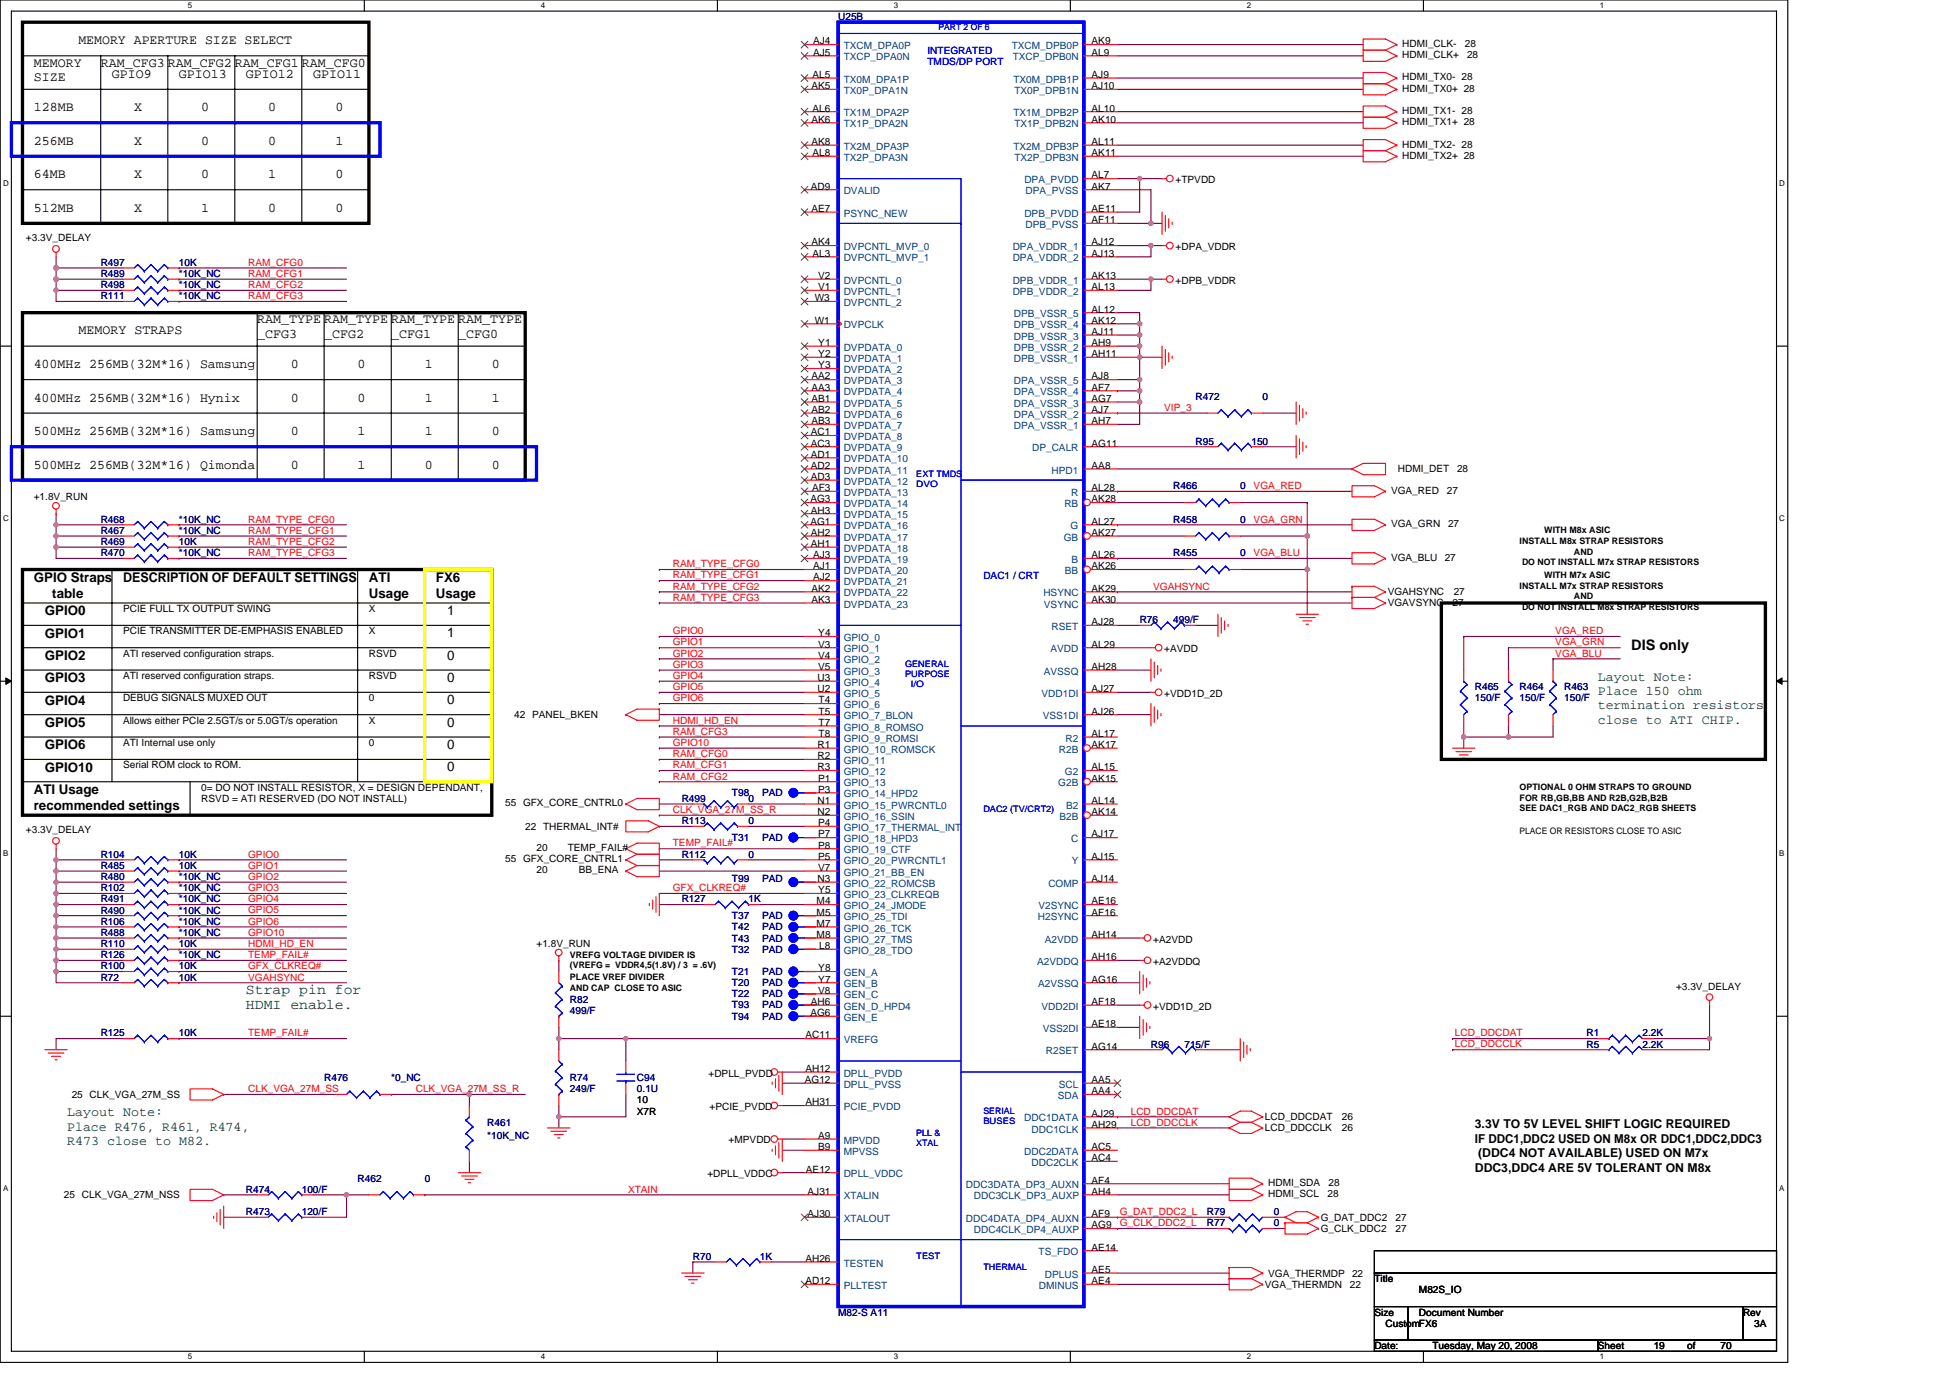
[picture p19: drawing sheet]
<svg xmlns="http://www.w3.org/2000/svg" width="297mm" height="210mm" viewBox="0 0 297 210" stroke-linecap="round" stroke-linejoin="round" font-family="sans-serif">
<defs><g id="words">
<text font-size="2.2" x="248.5" y="99">DIS only</text>
<g font-size="2.2" fill="#008000">
<text x="37.5" y="151.5">Strap pin for</text>
<text x="37.5" y="153.8">HDMI enable.</text>
</g>
<g font-size="2">
<text x="5.1" y="10.1">MEMORY</text>
<text x="11.9" y="6.7">MEMORY APERTURE SIZE SELECT</text>
<text x="15.3" y="10.1">RAM_CFG3 RAM_CFG2 RAM_CFG1 RAM_CFG0</text>
<text x="17.1" y="11.8">GPIO9</text>
<text x="27.3" y="11.8">GPIO13</text>
<text x="37.5" y="11.8">GPIO12</text>
<text x="47.7" y="11.8">GPIO11</text>
<text x="5.1" y="16.9">128MB</text>
<text x="5.1" y="12.3">SIZE</text>
<text x="20.4" y="16.9">X</text>
<text x="30.7" y="16.9">0</text>
<text x="40.9" y="16.9">0</text>
<text x="51.1" y="16.9">0</text>
<text x="5.1" y="22">256MB</text>
<text x="20.4" y="22">X</text>
<text x="30.7" y="22">0</text>
<text x="40.9" y="22">0</text>
<text x="51.1" y="22">1</text>
<text x="5.1" y="27.2">64MB</text>
<text x="20.4" y="27.2">X</text>
<text x="30.7" y="27.2">0</text>
<text x="40.9" y="27.2">1</text>
<text x="51.1" y="27.2">0</text>
<text x="5.1" y="32.3">512MB</text>
<text x="20.4" y="32.3">X</text>
<text x="30.7" y="32.3">1</text>
<text x="40.9" y="32.3">0</text>
<text x="51.1" y="32.3">0</text>
<text x="11.9" y="51">MEMORY STRAPS</text>
<text x="39.2" y="49.3">RAM_TYPE RAM_TYPE RAM_TYPE RAM_TYPE</text>
<text x="39.2" y="51.5">_CFG3</text>
<text x="49.4" y="51.5">_CFG2</text>
<text x="59.6" y="51.5">_CFG1</text>
<text x="69.8" y="51.5">_CFG0</text>
<text x="5.1" y="56.1">400MHz 256MB(32M*16) Samsung</text>
<text x="44.3" y="56.1">0</text>
<text x="54.5" y="56.1">0</text>
<text x="64.7" y="56.1">1</text>
<text x="74.9" y="56.1">0</text>
<text x="5.1" y="61.2">400MHz 256MB(32M*16) Hynix</text>
<text x="44.3" y="61.2">0</text>
<text x="54.5" y="61.2">0</text>
<text x="64.7" y="61.2">1</text>
<text x="74.9" y="61.2">1</text>
<text x="5.1" y="66.3">500MHz 256MB(32M*16) Samsung</text>
<text x="5.1" y="71.4">500MHz 256MB(32M*16) Qimonda</text>
<text x="44.3" y="66.3">0</text>
<text x="44.3" y="71.4">0</text>
<text x="54.5" y="66.3">1</text>
<text x="54.5" y="71.4">1</text>
<text x="64.7" y="66.3">1</text>
<text x="64.7" y="71.4">0</text>
<text x="74.9" y="66.3">0</text>
<text x="74.9" y="71.4">0</text>
<text x="5.1" y="88.7">GPIO Straps</text>
<text x="18.8" y="88.7">DESCRIPTION OF DEFAULT SETTINGS</text>
<text x="56.2" y="88.7">ATI</text>
<text x="66.4" y="88.7">FX6</text>
<text x="6.8" y="93.8">GPIO0</text>
<text x="8" y="91.1">table</text>
<text x="56.2" y="91.1">Usage</text>
<text x="66.4" y="91.1">Usage</text>
<text x="68.1" y="93.7">1</text>
<text x="6.8" y="97.2">GPIO1</text>
<text x="6.8" y="100.6">GPIO2</text>
<text x="68.1" y="97.1">1</text>
<text x="68.1" y="100.5">0</text>
<text x="6.8" y="107.4">GPIO4</text>
<text x="6.8" y="104">GPIO3</text>
<text x="68.1" y="107.3">0</text>
<text x="68.1" y="103.9">0</text>
<text x="6.8" y="110.8">GPIO5</text>
<text x="68.1" y="110.7">0</text>
<text x="6.8" y="114.2">GPIO6</text>
<text x="6.8" y="117.6">GPIO10</text>
<text x="68.1" y="117.5">0</text>
<text x="68.1" y="114.1">0</text>
<text x="5.1" y="121">ATI Usage</text>
<text x="5.1" y="123.4">recommended settings</text>
</g>
<g font-size="2" fill="#008000">
<text x="243.4" y="103.7">Layout Note:</text>
<text x="243.4" y="105.9">Place 150 ohm</text>
<text x="243.4" y="108.1">termination resistors</text>
<text x="243.4" y="110.3">close to ATI CHIP.</text>
<text x="10.2" y="170.1">Layout Note:</text>
<text x="10.2" y="172.3">Place R476, R461, R474,</text>
<text x="10.2" y="174.5">R473 close to M82.</text>
</g>
<g font-size="1.9">
<text x="224.7" y="171.9">3.3V TO 5V LEVEL SHIFT LOGIC REQUIRED</text>
<text x="224.7" y="174.1">IF DDC1,DDC2 USED ON M8x OR DDC1,DDC2,DDC3</text>
<text x="224.7" y="178.6">DDC3,DDC4 ARE 5V TOLERANT ON M8x</text>
<text x="225.2" y="176.4">(DDC4 NOT AVAILABLE) USED ON M7x</text>
</g>
<g font-size="1.5" fill="#000080">
<text x="127.7" y="3.1">U25B</text>
<text x="15.3" y="40.5">R497</text>
<text x="27.3" y="40.5">10K</text>
<text x="15.3" y="42.2">R489</text>
<text x="15.3" y="45.6">R111</text>
<text x="15.3" y="43.9">R498</text>
<text x="27.3" y="42.2">*10K_NC</text>
<text x="27.3" y="45.6">*10K_NC</text>
<text x="27.3" y="43.9">*10K_NC</text>
<text x="182.1" y="60.9">R472</text>
<text x="192.3" y="60.9">0</text>
<text x="182.1" y="67.7">R95</text>
<text x="190.6" y="67.7">150</text>
<text x="178.7" y="74.5">R466</text>
<text x="188.9" y="74.5">0</text>
<text x="15.3" y="83.1">R469</text>
<text x="15.3" y="79.7">R468</text>
<text x="15.3" y="81.3">R467</text>
<text x="27.3" y="83.1">10K</text>
<text x="27.3" y="79.7">*10K_NC</text>
<text x="27.3" y="81.3">*10K_NC</text>
<text x="178.7" y="79.7">R458</text>
<text x="188.9" y="79.7">0</text>
<text x="15.3" y="84.8">R470</text>
<text x="27.3" y="84.8">*10K_NC</text>
<text x="178.7" y="84.8">R455</text>
<text x="188.9" y="84.8">0</text>
<text x="173.6" y="95">R76</text>
<text x="178.7" y="95">499/F</text>
<text x="224.7" y="105.2">R465</text>
<text x="224.7" y="106.9">150/F</text>
<text x="231.5" y="105.2">R464</text>
<text x="231.5" y="106.9">150/F</text>
<text x="238.3" y="105.2">R463</text>
<text x="238.3" y="106.9">150/F</text>
<text x="103.8" y="125.6">R113</text>
<text x="103.8" y="122.2">R499</text>
<text x="111.5" y="121.3">T98</text>
<text x="114" y="125.6">0</text>
<text x="114" y="122.2">0</text>
<text x="116.1" y="121.3">PAD</text>
<text x="15.3" y="130.7">R104</text>
<text x="27.3" y="130.7">10K</text>
<text x="103.8" y="130.7">R112</text>
<text x="111.5" y="128.1">T31</text>
<text x="114" y="130.7">0</text>
<text x="116.1" y="128.1">PAD</text>
<text x="15.3" y="132.4">R485</text>
<text x="15.3" y="135.8">R102</text>
<text x="15.3" y="137.5">R491</text>
<text x="15.3" y="134.1">R480</text>
<text x="27.3" y="132.4">10K</text>
<text x="27.3" y="135.8">*10K_NC</text>
<text x="27.3" y="137.5">*10K_NC</text>
<text x="27.3" y="134.1">*10K_NC</text>
<text x="103.8" y="137.5">R127</text>
<text x="111.5" y="134.5">T99</text>
<text x="114" y="137.5">1K</text>
<text x="116.1" y="134.5">PAD</text>
<text x="15.3" y="140.9">R106</text>
<text x="15.3" y="139.2">R490</text>
<text x="15.3" y="142.6">R488</text>
<text x="27.3" y="140.9">*10K_NC</text>
<text x="27.3" y="139.2">*10K_NC</text>
<text x="27.3" y="142.6">*10K_NC</text>
<text x="111.5" y="140.1">T37</text>
<text x="111.5" y="143.5">T43</text>
<text x="111.5" y="141.8">T42</text>
<text x="116.1" y="140.1">PAD</text>
<text x="116.1" y="143.5">PAD</text>
<text x="116.1" y="141.8">PAD</text>
<text x="15.3" y="149.4">R72</text>
<text x="15.3" y="146">R126</text>
<text x="15.3" y="144.3">R110</text>
<text x="15.3" y="147.7">R100</text>
<text x="27.3" y="146">*10K_NC</text>
<text x="27.3" y="144.3">10K</text>
<text x="27.3" y="147.7">10K</text>
<text x="27.3" y="149.4">10K</text>
<text x="111.5" y="148.6">T21</text>
<text x="111.5" y="145.2">T32</text>
<text x="116.1" y="148.6">PAD</text>
<text x="116.1" y="145.2">PAD</text>
<text x="86.8" y="152.8">R82</text>
<text x="86.8" y="154.5">499/F</text>
<text x="111.5" y="155.4">T94</text>
<text x="111.5" y="153.7">T93</text>
<text x="111.5" y="150.3">T20</text>
<text x="111.5" y="152">T22</text>
<text x="116.1" y="155.4">PAD</text>
<text x="116.1" y="153.7">PAD</text>
<text x="116.1" y="150.3">PAD</text>
<text x="116.1" y="152">PAD</text>
<text x="15.3" y="157.9">R125</text>
<text x="27.3" y="157.9">10K</text>
<text x="175.3" y="159.6">R96</text>
<text x="180.4" y="159.6">715/F</text>
<text x="241.7" y="157.9">R1</text>
<text x="241.7" y="159.6">R5</text>
<text x="250.2" y="157.9">2.2K</text>
<text x="250.2" y="159.6">2.2K</text>
<text x="49.4" y="164.7">R476</text>
<text x="59.6" y="164.7">*0_NC</text>
<text x="86.8" y="164.7">R74</text>
<text x="86.8" y="166.4">249/F</text>
<text x="97" y="164.7">C94</text>
<text x="97" y="166.4">0.1U</text>
<text x="74.2" y="171.6">R461</text>
<text x="74.2" y="173.6">*10K_NC</text>
<text x="37.5" y="181.8">R474</text>
<text x="37.5" y="185.2">R473</text>
<text x="46" y="181.8">100/F</text>
<text x="46" y="185.2">120/F</text>
<text x="54.5" y="180.1">R462</text>
<text x="64.7" y="180.1">0</text>
<text x="183.8" y="185.2">R79</text>
<text x="194" y="185.2">0</text>
<text x="105.5" y="192">R70</text>
<text x="115.8" y="192">1K</text>
<text x="183.8" y="186.9">R77</text>
<text x="194" y="186.9">0</text>
<text x="127.7" y="200.5">M82-S A11</text>
</g>
<g font-size="1.5">
<text x="123.8" y="11.9">AL5</text>
<text x="123.9" y="6.8">AJ4</text>
<text x="123.9" y="8.5">AJ5</text>
<text x="166.3" y="8.5">AL9</text>
<text x="166.3" y="6.8">AK9</text>
<text x="166.3" y="11.9">AJ9</text>
<text x="213.6" y="8.8">HDMI_CLK+</text>
<text x="213.6" y="7.2">HDMI_CLK-</text>
<text x="223.1" y="7.2">28</text>
<text x="223.5" y="8.8">28</text>
<text x="123.6" y="13.6">AK5</text>
<text x="123.8" y="17">AL6</text>
<text x="166.3" y="13.6">AJ10</text>
<text x="166.3" y="17">AL10</text>
<text x="213.6" y="14">HDMI_TX0+ 28</text>
<text x="213.6" y="12.3">HDMI_TX0- 28</text>
<text x="213.6" y="17.4">HDMI_TX1- 28</text>
<text x="123.6" y="18.7">AK6</text>
<text x="123.6" y="22.1">AK8</text>
<text x="123.8" y="23.8">AL8</text>
<text x="166.3" y="18.7">AK10</text>
<text x="166.3" y="23.8">AK11</text>
<text x="166.3" y="22.1">AL11</text>
<text x="213.6" y="19.1">HDMI_TX1+ 28</text>
<text x="213.6" y="22.5">HDMI_TX2- 28</text>
<text x="123.5" y="28.9">AD9</text>
<text x="166.3" y="28.9">AK7</text>
<text x="166.3" y="27.2">AL7</text>
<text x="179.1" y="27.9">+TPVDD</text>
<text x="213.6" y="24.2">HDMI_TX2+ 28</text>
<text x="123.6" y="32.3">AE7</text>
<text x="166.3" y="34">AF11</text>
<text x="166.3" y="32.3">AE11</text>
<text x="4" y="36.8">+3.3V_DELAY</text>
<text x="123.6" y="37.4">AK4</text>
<text x="123.8" y="39.1">AL3</text>
<text x="166.3" y="37.4">AJ12</text>
<text x="166.3" y="39.1">AJ13</text>
<text x="179.1" y="38.1">+DPA_VDDR</text>
<text x="124.1" y="45.9">W3</text>
<text x="124.6" y="42.5">V2</text>
<text x="124.6" y="44.2">V1</text>
<text x="166.3" y="42.5">AK13</text>
<text x="166.3" y="44.2">AL13</text>
<text x="166.3" y="47.6">AL12</text>
<text x="179.1" y="43.2">+DPB_VDDR</text>
<text x="124.1" y="49.3">W1</text>
<text x="124.6" y="52.7">Y1</text>
<text x="166.3" y="52.7">AH9</text>
<text x="166.3" y="51">AJ11</text>
<text x="166.3" y="49.3">AK12</text>
<text x="123.6" y="57.8">AA2</text>
<text x="123.6" y="59.5">AA3</text>
<text x="124.6" y="54.4">Y2</text>
<text x="124.6" y="56.1">Y3</text>
<text x="166.3" y="57.8">AJ8</text>
<text x="166.3" y="54.4">AH11</text>
<text x="166.3" y="59.5">AF7</text>
<text x="123.6" y="61.2">AB1</text>
<text x="123.6" y="62.9">AB2</text>
<text x="123.6" y="64.6">AB3</text>
<text x="166.3" y="64.6">AH7</text>
<text x="166.3" y="61.2">AG7</text>
<text x="166.3" y="62.9">AJ7</text>
<text x="123.5" y="66.3">AC1</text>
<text x="123.5" y="68.1">AC3</text>
<text x="123.5" y="69.7">AD1</text>
<text x="123.5" y="71.4">AD2</text>
<text x="166.3" y="71.4">AA8</text>
<text x="166.3" y="68.1">AG11</text>
<text x="212.9" y="72">HDMI_DET</text>
<text x="221.9" y="72">28</text>
<text x="5.1" y="76.2">+1.8V_RUN</text>
<text x="123.4" y="76.6">AG3</text>
<text x="123.5" y="73.2">AD3</text>
<text x="123.7" y="74.8">AF3</text>
<text x="166.3" y="76.6">AK28</text>
<text x="166.3" y="74.8">AL28</text>
<text x="211.9" y="75.2">VGA_RED</text>
<text x="220.4" y="75.2">27</text>
<text x="123.4" y="79.9">AG1</text>
<text x="123.5" y="78.3">AH3</text>
<text x="123.5" y="81.7">AH2</text>
<text x="123.5" y="83.4">AH1</text>
<text x="166.3" y="81.7">AK27</text>
<text x="166.3" y="79.9">AL27</text>
<text x="211.9" y="80.3">VGA_GRN</text>
<text x="220.6" y="80.3">27</text>
<text x="123.9" y="85.1">AJ3</text>
<text x="123.9" y="86.8">AJ1</text>
<text x="123.9" y="88.5">AJ2</text>
<text x="166.3" y="85.1">AL26</text>
<text x="166.3" y="86.8">AK26</text>
<text x="211.9" y="85.4">VGA_BLU</text>
<text x="220.1" y="85.4">27</text>
<text x="18.8" y="93.3">PCIE FULL TX OUTPUT SWING</text>
<text x="56.2" y="93.3">X</text>
<text x="123.6" y="90.2">AK2</text>
<text x="123.6" y="91.9">AK3</text>
<text x="166.3" y="95.3">AJ28</text>
<text x="166.3" y="90.2">AK29</text>
<text x="166.3" y="91.9">AK30</text>
<text x="211.4" y="90.7">VGAHSYNC</text>
<text x="211.4" y="92.4">VGAVSYNC</text>
<text x="221.3" y="92.4">27</text>
<text x="221.4" y="90.7">27</text>
<text x="18.8" y="96.7">PCIE TRANSMITTER DE-EMPHASIS ENABLED</text>
<text x="18.8" y="100.1">ATI reserved configuration straps.</text>
<text x="56.2" y="96.7">X</text>
<text x="56.2" y="100.1">RSVD</text>
<text x="124.6" y="98.7">V3</text>
<text x="124.6" y="100.4">V4</text>
<text x="124.6" y="97">Y4</text>
<text x="166.3" y="98.7">AL29</text>
<text x="177.4" y="99.4">+AVDD</text>
<text x="18.8" y="106.9">DEBUG SIGNALS MUXED OUT</text>
<text x="18.8" y="103.5">ATI reserved configuration straps.</text>
<text x="56.2" y="106.9">0</text>
<text x="56.2" y="103.5">RSVD</text>
<text x="124.5" y="103.8">U3</text>
<text x="124.5" y="105.5">U2</text>
<text x="124.6" y="102.1">V5</text>
<text x="124.7" y="107.2">T4</text>
<text x="166.3" y="102.1">AH28</text>
<text x="166.3" y="105.5">AJ27</text>
<text x="177.4" y="106.2">+VDD1D_2D</text>
<text x="18.8" y="110.3">Allows either PCIe 2.5GT/s or 5.0GT/s operation</text>
<text x="18.8" y="113.7">ATI Internal use only</text>
<text x="56.2" y="110.3">X</text>
<text x="56.2" y="113.7">0</text>
<text x="78.3" y="109.4">42 PANEL_BKEN</text>
<text x="124.5" y="114">R1</text>
<text x="124.7" y="108.9">T5</text>
<text x="124.7" y="110.6">T7</text>
<text x="124.7" y="112.3">T8</text>
<text x="166.3" y="114">AK17</text>
<text x="166.3" y="108.9">AJ26</text>
<text x="166.3" y="112.3">AL17</text>
<text x="18.8" y="117.1">Serial ROM clock to ROM.</text>
<text x="124.5" y="115.7">R2</text>
<text x="124.5" y="117.4">R3</text>
<text x="124.6" y="119.1">P1</text>
<text x="166.3" y="119.1">AK15</text>
<text x="166.3" y="117.4">AL15</text>
<text x="30.7" y="120.5">0= DO NOT INSTALL RESISTOR, X = DESIGN DEPENDANT,</text>
<text x="30.7" y="122.3">RSVD = ATI RESERVED (DO NOT INSTALL)</text>
<text x="77" y="122.9">55 GFX_CORE_CNTRL0</text>
<text x="124.5" y="122.5">N1</text>
<text x="124.5" y="124.2">N2</text>
<text x="124.6" y="120.8">P3</text>
<text x="124.6" y="125.9">P4</text>
<text x="166.3" y="124.2">AK14</text>
<text x="166.3" y="122.5">AL14</text>
<text x="4" y="127">+3.3V_DELAY</text>
<text x="77" y="131.4">55 GFX_CORE_CNTRL1</text>
<text x="80" y="126.4">22 THERMAL_INT#</text>
<text x="81.7" y="129.7">20</text>
<text x="86.5" y="129.7">TEMP_FAIL#</text>
<text x="124.6" y="127.6">P7</text>
<text x="124.6" y="129.3">P8</text>
<text x="124.6" y="131">P5</text>
<text x="166.3" y="131">AJ15</text>
<text x="166.3" y="127.6">AJ17</text>
<text x="81.7" y="133.1">20</text>
<text x="88.2" y="133.1">BB_ENA</text>
<text x="124.4" y="137.8">M4</text>
<text x="124.5" y="134.4">N3</text>
<text x="124.6" y="132.7">V7</text>
<text x="124.6" y="136.1">Y5</text>
<text x="166.3" y="137.8">AE16</text>
<text x="166.3" y="134.4">AJ14</text>
<text x="124.4" y="139.5">M5</text>
<text x="124.4" y="142.9">M8</text>
<text x="124.4" y="141.2">M7</text>
<text x="166.3" y="139.5">AF16</text>
<text x="166.3" y="142.9">AH14</text>
<text x="175.7" y="143.6">+A2VDD</text>
<text x="81.7" y="144.3">+1.8V_RUN</text>
<text x="124.6" y="149.7">Y7</text>
<text x="124.6" y="148">Y8</text>
<text x="124.8" y="144.6">L8</text>
<text x="166.3" y="149.7">AG16</text>
<text x="166.3" y="146.3">AH16</text>
<text x="175.7" y="147">+A2VDDQ</text>
<text x="123.4" y="154.8">AG6</text>
<text x="123.5" y="153.1">AH6</text>
<text x="124.6" y="151.4">V8</text>
<text x="166.3" y="153.1">AF18</text>
<text x="175.7" y="153.8">+VDD1D_2D</text>
<text x="255.3" y="150.8">+3.3V_DELAY</text>
<text x="122.7" y="158.2">AC11</text>
<text x="166.3" y="159.9">AG14</text>
<text x="166.3" y="156.5">AE18</text>
<text x="10.9" y="167.3">25 CLK_VGA_27M_SS</text>
<text x="107.9" y="164.1">+DPLL_PVDD</text>
<text x="122.6" y="165">AG12</text>
<text x="122.7" y="163.3">AH12</text>
<text x="166.3" y="165">AA5</text>
<text x="166.3" y="166.8">AA4</text>
<text x="97" y="168.1">10</text>
<text x="97" y="169.8">X7R</text>
<text x="108.1" y="169.2">+PCIE_PVDD</text>
<text x="122.7" y="168.4">AH31</text>
<text x="124.6" y="173.5">A9</text>
<text x="166.3" y="170.2">AJ29</text>
<text x="166.3" y="171.9">AH29</text>
<text x="192.7" y="170.7">LCD_DDCDAT</text>
<text x="192.7" y="172.4">LCD_DDCCLK</text>
<text x="204.4" y="172.4">26</text>
<text x="204.4" y="170.7">26</text>
<text x="107.8" y="179.4">+DPLL_VDDC</text>
<text x="111" y="174.1">+MPVDD</text>
<text x="122.8" y="178.7">AE12</text>
<text x="124.6" y="175.3">B9</text>
<text x="166.3" y="175.3">AC5</text>
<text x="166.3" y="177">AC4</text>
<text x="9.7" y="182.6">25 CLK_VGA_27M_NSS</text>
<text x="123" y="182.1">AJ31</text>
<text x="123" y="185.5">AJ30</text>
<text x="166.3" y="182.1">AH4</text>
<text x="166.3" y="180.4">AF4</text>
<text x="166.3" y="185.5">AF9</text>
<text x="193.2" y="182.4">HDMI_SCL</text>
<text x="193.2" y="180.7">HDMI_SDA</text>
<text x="202.2" y="182.4">28</text>
<text x="202.4" y="180.7">28</text>
<text x="166.3" y="187.2">AG9</text>
<text x="166.3" y="190.6">AE14</text>
<text x="201.2" y="186">G_DAT_DDC2</text>
<text x="201.2" y="187.7">G_CLK_DDC2</text>
<text x="212.6" y="187.7">27</text>
<text x="212.6" y="186">27</text>
<text x="122.7" y="195.7">AD12</text>
<text x="122.7" y="192.3">AH26</text>
<text x="166.3" y="194">AE5</text>
<text x="166.3" y="195.7">AE4</text>
<text x="192.7" y="196.2">VGA_THERMDN</text>
<text x="193.2" y="194.5">VGA_THERMDP</text>
<text x="205.6" y="196.2">22</text>
<text x="205.9" y="194.5">22</text>
<text x="209.4" y="195.4">Title</text>
<text x="216.2" y="197.1">M82S_IO</text>
<text x="209.4" y="200.5">Size</text>
<text x="211" y="202.2">CustomFX6</text>
<text x="216.2" y="200.5">Document Number</text>
<text x="265.5" y="200.5">Rev</text>
<text x="267.2" y="202.2">3A</text>
<text x="209.4" y="205.6">Date:</text>
<text x="218.2" y="205.6">Tuesday, May 20, 2008</text>
<text x="243.4" y="205.6">Sheet</text>
<text x="251.9" y="205.6">19</text>
<text x="257" y="205.6">of</text>
<text x="262.1" y="205.6">70</text>
</g>
<g font-size="1.5" fill="#004080">
<text x="128.5" y="7.5">TXCM_DPA0P</text>
<text x="128.5" y="9.2">TXCP_DPA0N</text>
<text x="154.1" y="7.5">TXCM_DPB0P</text>
<text x="154.3" y="9.2">TXCP_DPB0N</text>
<text x="128.5" y="17.7">TX1M_DPA2P</text>
<text x="128.5" y="14.3">TX0P_DPA1N</text>
<text x="128.5" y="12.6">TX0M_DPA1P</text>
<text x="154.4" y="12.6">TX0M_DPB1P</text>
<text x="154.4" y="17.7">TX1M_DPB2P</text>
<text x="154.5" y="14.3">TX0P_DPB1N</text>
<text x="128.5" y="19.4">TX1P_DPA2N</text>
<text x="128.5" y="22.8">TX2M_DPA3P</text>
<text x="154.4" y="22.8">TX2M_DPB3P</text>
<text x="154.5" y="19.4">TX1P_DPB2N</text>
<text x="128.5" y="29.6">DVALID</text>
<text x="128.5" y="24.5">TX2P_DPA3N</text>
<text x="154.5" y="24.5">TX2P_DPB3N</text>
<text x="156" y="27.9">DPA_PVDD</text>
<text x="156.2" y="29.6">DPA_PVSS</text>
<text x="128.5" y="33">PSYNC_NEW</text>
<text x="156" y="33">DPB_PVDD</text>
<text x="156.2" y="34.7">DPB_PVSS</text>
<text x="128.5" y="38.1">DVPCNTL_MVP_0</text>
<text x="128.5" y="39.8">DVPCNTL_MVP_1</text>
<text x="154.3" y="38.1">DPA_VDDR_1</text>
<text x="154.3" y="39.8">DPA_VDDR_2</text>
<text x="128.5" y="43.2">DVPCNTL_0</text>
<text x="128.5" y="44.9">DVPCNTL_1</text>
<text x="128.5" y="46.6">DVPCNTL_2</text>
<text x="154.3" y="43.2">DPB_VDDR_1</text>
<text x="154.3" y="44.9">DPB_VDDR_2</text>
<text x="128.5" y="53.4">DVPDATA_0</text>
<text x="128.5" y="50">DVPCLK</text>
<text x="154.4" y="53.4">DPB_VSSR_2</text>
<text x="154.4" y="51.8">DPB_VSSR_3</text>
<text x="154.4" y="50">DPB_VSSR_4</text>
<text x="154.4" y="48.3">DPB_VSSR_5</text>
<text x="128.5" y="55.1">DVPDATA_1</text>
<text x="128.5" y="56.9">DVPDATA_2</text>
<text x="128.5" y="58.5">DVPDATA_3</text>
<text x="154.4" y="58.5">DPA_VSSR_5</text>
<text x="154.4" y="55.1">DPB_VSSR_1</text>
<text x="128.5" y="60.3">DVPDATA_4</text>
<text x="128.5" y="62">DVPDATA_5</text>
<text x="128.5" y="63.6">DVPDATA_6</text>
<text x="128.5" y="65.4">DVPDATA_7</text>
<text x="154.4" y="65.4">DPA_VSSR_1</text>
<text x="154.4" y="62">DPA_VSSR_3</text>
<text x="154.4" y="60.3">DPA_VSSR_4</text>
<text x="154.4" y="63.6">DPA_VSSR_2</text>
<text x="128.5" y="67.1">DVPDATA_8</text>
<text x="128.5" y="68.8">DVPDATA_9</text>
<text x="128.5" y="70.5">DVPDATA_10</text>
<text x="157.2" y="68.8">DP_CALR</text>
<text x="128.5" y="72.2">DVPDATA_11</text>
<text x="128.5" y="73.9">DVPDATA_12</text>
<text x="128.5" y="75.6">DVPDATA_13</text>
<text x="128.5" y="77.3">DVPDATA_14</text>
<text x="160.2" y="72.2">HPD1</text>
<text x="162.1" y="77.3">RB</text>
<text x="163.1" y="75.6">R</text>
<text x="128.5" y="79">DVPDATA_15</text>
<text x="128.5" y="80.7">DVPDATA_16</text>
<text x="128.5" y="82.4">DVPDATA_17</text>
<text x="162" y="82.4">GB</text>
<text x="163.1" y="80.7">G</text>
<text x="128.5" y="84.1">DVPDATA_18</text>
<text x="128.5" y="85.8">DVPDATA_19</text>
<text x="128.5" y="87.5">DVPDATA_20</text>
<text x="128.5" y="89.2">DVPDATA_21</text>
<text x="162.2" y="87.5">BB</text>
<text x="163.2" y="85.8">B</text>
<text x="128.5" y="90.9">DVPDATA_22</text>
<text x="128.5" y="92.6">DVPDATA_23</text>
<text x="158.9" y="90.9">HSYNC</text>
<text x="159" y="92.6">VSYNC</text>
<text x="160.2" y="96">RSET</text>
<text x="128.5" y="97.7">GPIO_0</text>
<text x="128.5" y="99.4">GPIO_1</text>
<text x="128.5" y="101.1">GPIO_2</text>
<text x="160" y="99.4">AVDD</text>
<text x="128.5" y="102.8">GPIO_3</text>
<text x="128.5" y="104.5">GPIO_4</text>
<text x="128.5" y="106.2">GPIO_5</text>
<text x="128.5" y="107.9">GPIO_6</text>
<text x="158.7" y="106.2">VDD1DI</text>
<text x="159" y="102.8">AVSSQ</text>
<text x="128.5" y="109.6">GPIO_7_BLON</text>
<text x="128.5" y="111.3">GPIO_8_ROMSO</text>
<text x="128.5" y="113">GPIO_9_ROMSI</text>
<text x="158.8" y="109.6">VSS1DI</text>
<text x="162.3" y="113">R2</text>
<text x="128.5" y="114.7">GPIO_10_ROMSCK</text>
<text x="128.5" y="116.4">GPIO_11</text>
<text x="128.5" y="118.1">GPIO_12</text>
<text x="128.5" y="119.8">GPIO_13</text>
<text x="161.2" y="119.8">G2B</text>
<text x="161.3" y="114.7">R2B</text>
<text x="162.2" y="118.1">G2</text>
<text x="128.5" y="121.5">GPIO_14_HPD2</text>
<text x="128.5" y="123.2">GPIO_15_PWRCNTL0</text>
<text x="128.5" y="124.9">GPIO_16_SSIN</text>
<text x="161.4" y="124.9">B2B</text>
<text x="162.4" y="123.2">B2</text>
<text x="128.5" y="126.6">GPIO_17_THERMAL_INT</text>
<text x="128.5" y="128.3">GPIO_18_HPD3</text>
<text x="128.5" y="130">GPIO_19_CTF</text>
<text x="128.5" y="131.7">GPIO_20_PWRCNTL1</text>
<text x="163.1" y="128.3">C</text>
<text x="163.3" y="131.7">Y</text>
<text x="128.5" y="133.4">GPIO_21_BB_EN</text>
<text x="128.5" y="135.1">GPIO_22_ROMCSB</text>
<text x="128.5" y="136.8">GPIO_23_CLKREQB</text>
<text x="159.7" y="135.1">COMP</text>
<text x="128.5" y="138.5">GPIO_24_JMODE</text>
<text x="128.5" y="140.2">GPIO_25_TDI</text>
<text x="128.5" y="143.6">GPIO_27_TMS</text>
<text x="128.5" y="141.9">GPIO_26_TCK</text>
<text x="158.1" y="140.2">H2SYNC</text>
<text x="158.2" y="138.5">V2SYNC</text>
<text x="159.2" y="143.6">A2VDD</text>
<text x="128.5" y="148.7">GEN_A</text>
<text x="128.5" y="145.4">GPIO_28_TDO</text>
<text x="158" y="147">A2VDDQ</text>
<text x="128.5" y="153.9">GEN_D_HPD4</text>
<text x="128.5" y="155.6">GEN_E</text>
<text x="128.5" y="152.1">GEN_C</text>
<text x="128.5" y="150.5">GEN_B</text>
<text x="158.2" y="150.5">A2VSSQ</text>
<text x="158.7" y="153.9">VDD2DI</text>
<text x="128.5" y="159">VREFG</text>
<text x="158.8" y="157.2">VSS2DI</text>
<text x="159.3" y="160.7">R2SET</text>
<text x="128.5" y="165.8">DPLL_PVSS</text>
<text x="128.5" y="164.1">DPLL_PVDD</text>
<text x="161.1" y="167.5">SDA</text>
<text x="161.3" y="165.8">SCL</text>
<text x="128.5" y="169.2">PCIE_PVDD</text>
<text x="156" y="170.9">DDC1DATA</text>
<text x="157.1" y="172.6">DDC1CLK</text>
<text x="128.5" y="174.3">MPVDD</text>
<text x="128.5" y="176">MPVSS</text>
<text x="128.5" y="179.4">DPLL_VDDC</text>
<text x="156" y="176">DDC2DATA</text>
<text x="157.1" y="177.7">DDC2CLK</text>
<text x="128.5" y="182.8">XTALIN</text>
<text x="147.1" y="181.1">DDC3DATA_DP3_AUXN</text>
<text x="148.4" y="182.8">DDC3CLK_DP3_AUXP</text>
<text x="128.5" y="186.2">XTALOUT</text>
<text x="147.1" y="186.2">DDC4DATA_DP4_AUXN</text>
<text x="148.4" y="187.9">DDC4CLK_DP4_AUXP</text>
<text x="158.2" y="191.3">TS_FDO</text>
<text x="128.5" y="196.4">PLLTEST</text>
<text x="128.5" y="193">TESTEN</text>
<text x="158.3" y="196.4">DMINUS</text>
<text x="159.2" y="194.7">DPLUS</text>
</g>
<g font-size="1.5" fill="#00f">
<text x="141.3" y="8.2">INTEGRATED</text>
<text x="141.3" y="9.9">TMDS/DP PORT</text>
<text x="149.8" y="88.2">DAC1 / CRT</text>
</g>
<g font-size="1.5" fill="#f00">
<text x="37.8" y="40.5">RAM_CFG0</text>
<text x="37.8" y="45.6">RAM_CFG3</text>
<text x="37.8" y="42.2">RAM_CFG1</text>
<text x="37.8" y="43.9">RAM_CFG2</text>
<text x="177.4" y="62.6">VIP_3</text>
<text x="191" y="74.5">VGA_RED</text>
<text x="37.8" y="81.3">RAM_TYPE_CFG1</text>
<text x="37.8" y="83">RAM_TYPE_CFG2</text>
<text x="37.8" y="79.6">RAM_TYPE_CFG0</text>
<text x="191" y="79.6">VGA_GRN</text>
<text x="37.8" y="84.8">RAM_TYPE_CFG3</text>
<text x="102.5" y="89.9">RAM_TYPE_CFG2</text>
<text x="102.5" y="88.1">RAM_TYPE_CFG1</text>
<text x="102.5" y="86.4">RAM_TYPE_CFG0</text>
<text x="175.7" y="89.9">VGAHSYNC</text>
<text x="191" y="84.8">VGA_BLU</text>
<text x="102.5" y="91.5">RAM_TYPE_CFG3</text>
<text x="102.5" y="101.8">GPIO3</text>
<text x="102.5" y="96.6">GPIO0</text>
<text x="102.5" y="98.4">GPIO1</text>
<text x="102.5" y="100.1">GPIO2</text>
<text x="236.9" y="100.1">VGA_BLU</text>
<text x="236.9" y="98.4">VGA_GRN</text>
<text x="236.9" y="96.6">VGA_RED</text>
<text x="102.5" y="105.2">GPIO5</text>
<text x="102.5" y="103.5">GPIO4</text>
<text x="102.5" y="106.9">GPIO6</text>
<text x="102.5" y="113.7">GPIO10</text>
<text x="102.5" y="112">RAM_CFG3</text>
<text x="102.5" y="110.3">HDMI_HD_EN</text>
<text x="102.5" y="115.4">RAM_CFG0</text>
<text x="102.5" y="117.1">RAM_CFG1</text>
<text x="102.5" y="118.8">RAM_CFG2</text>
<text x="102.5" y="123.9">CLK_VGA_27M_SS_R</text>
<text x="37.8" y="130.7">GPIO0</text>
<text x="102.5" y="129">TEMP_FAIL#</text>
<text x="37.8" y="137.5">GPIO4</text>
<text x="37.8" y="132.4">GPIO1</text>
<text x="37.8" y="134.1">GPIO2</text>
<text x="37.8" y="135.8">GPIO3</text>
<text x="102.5" y="135.8">GFX_CLKREQ#</text>
<text x="37.8" y="139.2">GPIO5</text>
<text x="37.8" y="140.9">GPIO6</text>
<text x="37.8" y="142.6">GPIO10</text>
<text x="37.8" y="144.3">HDMI_HD_EN</text>
<text x="37.8" y="147.7">GFX_CLKREQ#</text>
<text x="37.8" y="146">TEMP_FAIL#</text>
<text x="37.8" y="149.4">VGAHSYNC</text>
<text x="37.8" y="157.9">TEMP_FAIL#</text>
<text x="221.6" y="159.6">LCD_DDCCLK</text>
<text x="221.6" y="157.9">LCD_DDCDAT</text>
<text x="37.8" y="166.4">CLK_VGA_27M_SS</text>
<text x="63.3" y="166.4">CLK_VGA_27M_SS_R</text>
<text x="172.3" y="171.5">LCD_DDCCLK</text>
<text x="172.3" y="169.8">LCD_DDCDAT</text>
<text x="95.7" y="181.7">XTAIN</text>
<text x="170.6" y="185.1">G_DAT_DDC2_L</text>
<text x="170.6" y="186.9">G_CLK_DDC2_L</text>
</g>
<g font-size="1.4" fill="#00f">
<text x="143" y="4.6">PART 2 OF 6</text>
<text x="139.6" y="72.7">EXT TMDS</text>
<text x="139.6" y="74.3">DVO</text>
<text x="137.9" y="101.6">GENERAL</text>
<text x="137.9" y="103.2">PURPOSE</text>
<text x="138.7" y="104.8">I/O</text>
<text x="149.8" y="123.7">DAC2 (TV/CRT2)</text>
<text x="139.6" y="173.1">PLL &amp;</text>
<text x="149.8" y="169.7">SERIAL</text>
<text x="149.8" y="171.3">BUSES</text>
<text x="139.6" y="174.7">XTAL</text>
<text x="139.6" y="191.8">TEST</text>
<text x="149.8" y="193.5">THERMAL</text>
</g>
<g font-size="1.4">
<text x="231.5" y="82.9">INSTALL M8x STRAP RESISTORS</text>
<text x="235.2" y="81.2">WITH M8x ASIC</text>
<text x="231.5" y="89.7">INSTALL M7x STRAP RESISTORS</text>
<text x="231.8" y="86.1">DO NOT INSTALL M7x STRAP RESISTORS</text>
<text x="235.2" y="88.1">WITH M7x ASIC</text>
<text x="239.8" y="84.5">AND</text>
<text x="231.8" y="92.9">DO NOT INSTALL M8x STRAP RESISTORS</text>
<text x="239.8" y="91.3">AND</text>
<text x="231.5" y="120.4">OPTIONAL 0 OHM STRAPS TO GROUND</text>
<text x="231.5" y="122">FOR RB,GB,BB AND R2B,G2B,B2B</text>
<text x="231.5" y="123.7">SEE DAC1_RGB AND DAC2_RGB SHEETS</text>
<text x="231.5" y="127.1">PLACE OR RESISTORS CLOSE TO ASIC</text>
<text x="86.8" y="145.9">VREFG VOLTAGE DIVIDER IS</text>
<text x="86.8" y="147.6">(VREFG = VDDR4,5(1.8V) / 3 = .6V)</text>
<text x="86.8" y="149.3">PLACE VREF DIVIDER</text>
<text x="86.8" y="150.9">AND CAP CLOSE TO ASIC</text>
</g>
<g font-size="1.2">
<text x="28.6" y="1.2">5</text>
<text x="82.4" y="1.2">4</text>
<text x="136.2" y="1.2">3</text>
<text x="189.9" y="1.2">2</text>
<text x="243.7" y="1.2">1</text>
<text x=".5" y="28.3">D</text>
<text x="271" y="28.3">D</text>
<text x=".5" y="79.4">C</text>
<text x="271" y="79.4">C</text>
<text x=".5" y="130.4">B</text>
<text x="271" y="130.4">B</text>
<text x=".5" y="181.5">A</text>
<text x="271" y="181.5">A</text>
<text x="28.6" y="207.2">5</text>
<text x="82.4" y="207.2">4</text>
<text x="136.2" y="207.2">3</text>
<text x="189.9" y="207.2">2</text>
<text x="243.7" y="207.2">1</text>
</g>
</g></defs>
<path d="M0 0h272.3v207.6h-272.3zM1.7 1.7h268.9v204.2h-268.9z" fill="none" stroke="#000" stroke-width=".17"/>
<g fill="#fff">
<path d="M28.6 .2h.7v1.3h-.7z"/>
<path d="M28.6 206.1h.7v1.3h-.7z"/>
</g>
<path d="M55.5 0v1.7M55.5 205.9v1.7" fill="none" stroke="#000" stroke-width=".17"/>
<g fill="#fff">
<path d="M82.4 .2h.6v1.3h-.6z"/>
<path d="M82.4 206.1h.6v1.3h-.6z"/>
</g>
<path d="M109.3 0v1.7M109.3 205.9v1.7" fill="none" stroke="#000" stroke-width=".17"/>
<g fill="#fff">
<path d="M136.2 .2h.6v1.3h-.6z"/>
<path d="M136.2 206.1h.6v1.3h-.6z"/>
</g>
<path d="M163 0v1.7M163 205.9v1.7" fill="none" stroke="#000" stroke-width=".17"/>
<g fill="#fff">
<path d="M189.9 .2h.7v1.3h-.7z"/>
<path d="M189.9 206.1h.7v1.3h-.7z"/>
</g>
<path d="M216.8 0v1.7M216.8 205.9v1.7" fill="none" stroke="#000" stroke-width=".17"/>
<g fill="#fff">
<path d="M243.7 .2h.7v1.3h-.7z"/>
<path d="M243.7 206.1h.7v1.3h-.7z"/>
<path d="M.5 27.2h.8v1.4h-.8z"/>
<path d="M271 27.2h.9v1.4h-.9z"/>
<path d="M.5 78.3h.8v1.3h-.8z"/>
<path d="M271 78.3h.9v1.3h-.9z"/>
</g>
<path d="M0 52.7h1.7M270.6 52.7h1.7" fill="none" stroke="#000" stroke-width=".17"/>
<g fill="#fff">
<path d="M.5 129.3h.7v1.4h-.7z"/>
<path d="M271 129.3h.8v1.4h-.8z"/>
</g>
<path d="M0 103.8h1.7M270.6 103.8h1.7" fill="none" stroke="#000" stroke-width=".17"/>
<path d="M.9 103.3l.8 .5-.8 .5zM270.6 103.8l.9-.5v1z" fill="#000" stroke="#000" stroke-width=".15"/>
<g fill="#fff">
<path d="M.5 180.4h.7v1.3h-.7z"/>
<path d="M271 180.4h.8v1.3h-.8z"/>
</g>
<g fill="none" stroke="#000" stroke-width=".17">
<path d="M3.4 8.5h52.8M3.4 13.6h52.8M3.4 18.7h52.8M15.3 8.5v25.5M25.6 8.5v25.5M35.8 8.5v25.5M46 8.5v25.5M3.4 23.8h52.8M3.4 28.9h52.8M46 34h.1M56.2 28.9h.1M3.4 52.7h76.6"/>
<path d="M3.4 57.8h76.6M39.2 47.6v25.6M49.4 47.6v25.6M59.6 47.6v25.6M69.8 47.6v25.6M3.4 62.9h76.6M3.4 68.1h76.6M69.8 73.2h.1M80 68.1h.1M3.4 91.9h71.5M3.4 95.3h71.5M3.4 98.7h71.5"/>
<path d="M17.1 86.8v32.3M54.5 86.8v32.3M64.7 86.8h.1M64.7 86.8v32.3M3.4 105.5h71.5M3.4 108.9h71.5M3.4 112.3h71.5M3.4 115.7h71.5M3.4 102.1h71.5M3.4 119.1h71.5M29 119.1v5.1M64.7 100.4h.1"/>
<path d="M74.9 119.1h.1M0 154.9h1.7M270.6 154.9h1.7M209.4 190.6h61.2v3.4h-61.2zM209.4 194h61.2v5.1h-61.2zM209.4 199.1h5.1v5.1h-5.1zM214.5 199.1h51v5.1h-51zM265.5 199.1h5.1v5.1h-5.1zM209.4 204.2h34v1.7h-34zM243.4 204.2h27.2v1.7h-27.2z"/>
</g>
<g fill="none" stroke="#800040" stroke-width=".17">
<path d="M170.2 13.6h37.4M170.2 8.5h37.4M170.2 17h37.4M170.2 11.9h37.4M170.2 18.7h37.4M170.2 6.8h37.4M8.5 39.1v1.7M170.2 22.1h37.4M170.2 27.2h3.4M170.2 28.9h5.1v5.1M170.2 34h5.1M170.2 37.4h5.1"/>
<path d="M170.2 23.8h37.4M173.6 27.2v5.1h-3.4M173.6 27.2h.1M173.6 27.2h3.4M175.3 37.4h1.7M175.3 34h.1M175.3 37.4h.1M175.3 37.4v1.7h-5.1M175.3 34h1.7M8.5 44.2h.1M8.5 40.8v5.1h10.3M8.5 42.5h.1"/>
<path d="M8.5 44.2h10.3M8.5 40.8h.1M8.5 42.5h10.3M8.5 40.8h10.3M27.3 45.9h.1M27.3 40.8h.1M27.3 42.5h.1M27.3 44.2h.1M27.3 42.5h25.5M27.3 45.9h25.5M27.3 40.8h25.5M27.3 44.2h25.5"/>
<path d="M170.2 52.7h3.4M170.2 51.1h3.4M170.2 49.3h3.4M170.2 47.6h3.4v1.7M170.2 42.5h5.1M170.2 59.6h.1M170.2 54.4h3.4M170.2 57.8h3.4M170.2 59.6h3.4M173.6 51.1h.1M173.6 52.7h.1M173.6 49.3h.1"/>
<path d="M173.6 54.4h.1M173.6 54.4h3.4M173.6 59.6v1.7M173.6 57.8v1.8M173.6 49.3v8.5M175.3 42.5h.1M175.3 42.5v1.7h-5.1M175.3 42.5h1.7M8.5 80h10.3M8.5 80h.1M8.5 78.3v3.4M27.3 80h.1"/>
<path d="M27.3 80h25.5M170.2 62.9h.1M170.2 68.1h13.6M170.2 76.6h10.2M170.2 80h.1M170.2 74.9h.1M170.2 61.3h3.4M170.2 71.5h35.7M170.2 62.9h13.6M170.2 80h35.7M170.2 74.9h35.7M173.6 61.3v3.4h-3.4"/>
<path d="M173.6 61.3h.1M188.9 76.6h10.2M192.3 62.9h5.1M192.3 68.1h5.1M199.1 76.6h.1M199.1 76.6v10.2M8.5 81.7h10.3M8.5 81.7v3.4h10.3M8.5 83.4h.1M8.5 81.7h.1M8.5 83.4h10.3M27.3 81.7h.1"/>
<path d="M27.3 83.4h.1M27.3 85.1h.1M27.3 85.1h25.5M27.3 81.7h25.5M27.3 83.4h25.5M100.4 97h.1M100.4 98.7h.1M100.4 90.2h.1M100.4 88.5h.1M100.4 86.8h.1M100.4 91.9h.1M100.4 97h22.2"/>
<path d="M100.4 98.7h22.2M100.4 90.2h22.2M100.4 88.5h22.2M100.4 86.8h22.2M100.4 91.9h22.2M170.2 86.8h10.2M170.2 81.7h10.2M170.2 95.3h3.4M170.2 90.2h.1M170.2 98.7h5.1M170.2 85.1h.1M170.2 91.9h35.7"/>
<path d="M170.2 90.2h35.7M170.2 85.1h35.7M182.1 95.3h3.4M188.9 81.7h10.2M188.9 86.8h10.2M199.1 86.8v6.8M199.1 81.7h.1M223 97v5.1M223 97h.1M223 97h23.8M229.8 98.7h.1M229.8 98.7v3.4"/>
<path d="M229.8 98.7h17M100.4 114h.1M100.4 115.7h.1M100.4 102.1h.1M100.4 112.3h.1M100.4 110.6h.1M100.4 117.4h.1M100.4 119.1h.1M100.4 105.5h.1M100.4 108.9h22.2M100.4 103.8h.1M100.4 107.2h.1"/>
<path d="M100.4 100.4h.1M100.4 114h22.2M100.4 115.7h22.2M100.4 102.1h22.2M100.4 112.3h22.2M100.4 110.6h22.2M100.4 117.4h22.2M100.4 119.1h22.2M100.4 105.5h22.2M100.4 103.8h22.2M100.4 107.2h22.2M100.4 100.4h22.2"/>
<path d="M170.2 105.5h5.1M170.2 102.1h5.1M170.2 108.9h5.1M223 112.3h.1M223 110.6v1.7M223 112.3v1.7M229.8 110.6v1.7M229.8 112.3h.1M236.6 100.4h.1M236.6 100.4v1.7M236.6 110.6v1.7h-13.6M236.6 100.4h10.2"/>
<path d="M8.5 132.7h10.3M8.5 132.7h.1M8.5 134.4h10.3M8.5 134.4h.1M8.5 136.1h10.3M8.5 136.1h.1M8.5 137.8h10.3M8.5 137.8h.1M8.5 139.5h10.3M8.5 139.5h.1M8.5 129.3v1.7M8.5 131h10.3"/>
<path d="M8.5 131h.1M8.5 131v17M27.3 137.8h.1M27.3 139.5h.1M27.3 131h.1M27.3 132.7h.1M27.3 134.4h.1M27.3 136.1h.1M27.3 137.8h25.5M27.3 139.5h25.5M27.3 131h25.5M27.3 132.7h25.5"/>
<path d="M27.3 134.4h25.5M27.3 136.1h25.5M100.4 137.8h6.8M100.4 125.9h5.1M100.4 132.7h22.2M100.4 136.1h.1M100.4 124.2h.1M100.4 129.3h.1M100.4 122.5h5.1M100.4 131h5.1M100.4 136.1h22.2M100.4 124.2h22.2"/>
<path d="M100.4 129.3h22.2M114 125.9h8.6M114 122.5h8.6M114 131h8.6M115.8 137.8h6.8M122.6 134.4h1.7M122.6 120.8h1.7M122.6 127.6h1.7M122.6 139.5h1.7M8.5 144.7h.1M8.5 142.9h10.3M8.5 141.2h10.3"/>
<path d="M8.5 141.2h.1M8.5 142.9h.1M8.5 148h10.3M8.5 144.7h10.3M8.5 146.3h10.3M8.5 146.3h.1M8.5 148v1.8h10.3M18.8 158.3h-10.3v1.7M27.3 141.2h.1M27.3 142.9h.1M27.3 144.7h.1M27.3 148h.1"/>
<path d="M27.3 146.3h.1M27.3 149.8h.1M27.3 158.3h.1M27.3 158.3h25.5M27.3 141.2h25.5M27.3 142.9h25.5M27.3 144.7h25.5M27.3 148h25.5M27.3 146.3h25.5M27.3 149.8h25.5M85.1 158.3h.1M85.1 146.3v1.7"/>
<path d="M85.1 158.3v1.7M85.1 156.5v1.8M85.1 158.3h37.5M95.3 158.3v3.4M95.3 158.3h.1M122.6 144.7h1.7M122.6 142.9h1.7M122.6 141.2h1.7M122.6 149.8h1.7M122.6 151.4h1.7M122.6 153.2h1.7M122.6 154.9h1.7"/>
<path d="M122.6 148h1.7M170.2 156.5h3.4M170.2 142.9h3.4M170.2 160h5.1M170.2 146.3h3.4M170.2 149.8h3.4M170.2 153.2h3.4M183.8 160h5.1M221.3 160h.1M221.3 158.3h.1M221.3 158.3h22.1M221.3 160h22.1"/>
<path d="M251.9 158.3h8.5M260.4 153.2v6.8h-8.5M260.4 158.3h.1M260.4 153.2h.1M34.1 166.8h.1M34.1 166.8h17M59.6 166.8h.1M59.6 166.8h11.9M71.5 177v1.7M71.5 168.5h.1M71.5 166.8h8.5M71.5 166.8v1.7"/>
<path d="M85.1 170.2v1.7M85.1 168.5v1.7M85.1 170.2h.1M95.3 166.8v3.4h-10.2M119.2 175.3h3.4M119.2 165.1h3.4M119.2 168.5h3.4M119.2 163.4h3.4M119.2 173.6h3.4M119.2 178.7h3.4M170.2 171.9h.1M170.2 170.2h.1"/>
<path d="M170.2 170.2h17M170.2 171.9h17M34.1 185.5h5.1M34.1 182.1h5.1M47.7 182.1h5.1M52.8 182.1v3.4h-5.1M52.8 182.1h.1M52.8 182.1h3.4M64.7 182.1h.1M64.7 182.1h57.9M108.9 192.3h-3.4v1.7M117.5 192.3h5.1"/>
<path d="M170.2 182.1h17M170.2 180.4h17M170.2 194h17M170.2 195.7h17M170.2 185.5h.1M170.2 187.2h.1M170.2 185.5h15.3M170.2 187.2h15.3M194 185.5h1.7M194 187.2h1.7"/>
</g>
<g fill="#f0f" stroke="#f0f" stroke-width=".17">
<circle cx="8.5" cy="144.6" r=".33"/>
<circle cx="52.8" cy="182.1" r=".33"/>
<circle cx="71.5" cy="166.8" r=".33"/>
<circle cx="173.6" cy="51" r=".33"/>
<circle cx="85.1" cy="158.3" r=".33"/>
<circle cx="8.5" cy="132.7" r=".33"/>
<circle cx="8.5" cy="134.4" r=".33"/>
<circle cx="8.5" cy="136.1" r=".33"/>
<circle cx="8.5" cy="137.8" r=".33"/>
<circle cx="8.5" cy="139.5" r=".33"/>
<circle cx="8.5" cy="131" r=".33"/>
<circle cx="8.5" cy="141.2" r=".33"/>
<circle cx="173.6" cy="54.4" r=".33"/>
<circle cx="173.6" cy="52.7" r=".33"/>
<circle cx="8.5" cy="142.9" r=".33"/>
<circle cx="199.1" cy="81.7" r=".33"/>
<circle cx="175.3" cy="34" r=".33"/>
<circle cx="173.6" cy="49.3" r=".33"/>
<circle cx="85.1" cy="170.2" r=".33"/>
<circle cx="175.3" cy="42.5" r=".33"/>
<circle cx="173.6" cy="57.8" r=".33"/>
<circle cx="199.1" cy="86.8" r=".33"/>
<circle cx="175.3" cy="37.4" r=".33"/>
<circle cx="173.6" cy="61.2" r=".33"/>
<circle cx="173.6" cy="27.2" r=".33"/>
<circle cx="173.6" cy="59.6" r=".33"/>
<circle cx="95.3" cy="158.3" r=".33"/>
<circle cx="223" cy="112.3" r=".33"/>
<circle cx="229.8" cy="112.3" r=".33"/>
<circle cx="8.5" cy="148" r=".33"/>
<circle cx="8.5" cy="146.3" r=".33"/>
<circle cx="8.5" cy="44.2" r=".33"/>
<circle cx="8.5" cy="42.5" r=".33"/>
<circle cx="8.5" cy="40.8" r=".33"/>
<circle cx="8.5" cy="83.4" r=".33"/>
<circle cx="8.5" cy="80" r=".33"/>
<circle cx="8.5" cy="81.7" r=".33"/>
<circle cx="260.4" cy="158.3" r=".33"/>
</g>
<g fill="none" stroke="#f00" stroke-width=".17">
<path d="M122.6 17h5.1M122.6 18.7h5.1M165.1 17h5.1M165.1 18.7h5.1M165.1 6.8h5.1M165.1 8.5h5.1M165.1 11.9h5.1M165.1 13.6h5.1M211 12.8h-3.4v1.7h3.4l1.8-.9M211 17.9h-3.4v1.7h3.4l1.8-.9M211 7.6h-3.4v1.8h3.4l1.8-.9M211 12.8l1.8 .8"/>
<path d="M211 17.9l1.8 .8M211 7.6l1.8 .9M212.8 13.6h.1M212.8 11.9l-1.8-.9h-3.4v1.8h3.4M212.8 11.9h.1M212.8 18.7h.1M212.8 17l-1.8-.8h-3.4v1.7h3.4M212.8 17h.1M212.8 8.5h.1M212.8 6.8l-1.8-.9h-3.4v1.7h3.4M212.8 6.8h.1M212.8 11.9l-1.8 .9"/>
<path d="M212.8 17l-1.8 .9M212.8 6.8l-1.8 .8M8.5 38.5v.6M122.6 28.9h5.1M165.1 22.1h5.1M165.1 23.8h5.1M165.1 27.2h5.1M165.1 28.9h5.1M165.1 37.4h5.1M165.1 39.1h5.1M177 37.4h.7M177 27.2h.7"/>
<path d="M177 32.3v3.4M177.5 32.8v2.4M178 33.3v1.4M178.6 33.9v.3M211 23h-3.4v1.7h3.4l1.8-.9M211 23l1.8 .8M212.8 23.8h.1M212.8 22.1l-1.8-.8h-3.4v1.7h3.4M212.8 22.1h.1M212.8 22.1l-1.8 .9M18.8 40.8h1.6M25.6 40.8h1.7"/>
<path d="M122.6 52.7h5.1M122.6 54.4h5.1M122.6 56.2h5.1M122.6 57.8h5.1M122.6 59.6h5.1M165.1 52.7h5.1M165.1 54.4h5.1M165.1 57.8h5.1M165.1 42.5h5.1M177 42.5h.7M177 52.7v3.5M177.5 53.3v2.3"/>
<path d="M178 53.8v1.3M178.6 54.3v.3M8.5 78.3h.1M8.5 77.6v.7M122.6 68.1h5.1M122.6 64.7h5.1M122.6 61.3h5.1M122.6 62.9h5.1M122.6 66.4h5.1M122.6 69.8h5.1M122.6 71.5h5.1M122.6 73.2h5.1"/>
<path d="M122.6 74.9h5.1M122.6 76.6h5.1M122.6 78.3h5.1M122.6 80h5.1M165.1 64.7h5.1M165.1 71.5h5.1M165.1 74.9h5.1M165.1 80h5.1M183.8 68.1h1.7M190.6 68.1h1.7M197.4 66.4v3.4M197.4 61.3v3.4"/>
<path d="M197.9 66.9v2.4M197.9 61.8v2.4M198.5 67.4v1.3M198.5 62.3v1.3M199 67.9v.3M199 62.8v.3M205.9 71.5l1.7-.9h3.4v1.7h-3.4zM205.9 71.5h.1M205.9 74h3.5l1.6 .9-1.6 .8h-3.5zM205.9 79.1h3.5l1.6 .9-1.6 .8h-3.5zM211 74.9h.1M211 80h.1"/>
<path d="M18.8 85.1h1.6M18.8 83.4h1.6M25.6 85.1h1.7M25.6 83.4h1.7M122.6 85.1h5.1M122.6 83.4h5.1M122.6 81.7h5.1M122.6 86.8h5.1M122.6 88.5h5.1M122.6 90.2h5.1M122.6 91.9h5.1M122.6 97h5.1"/>
<path d="M122.6 98.7h5.1M165.1 90.2h5.1M165.1 91.9h5.1M165.1 98.7h5.1M165.1 95.3h5.1M175.3 98.7h.7M185.5 93.6v3.4M186 94.1v2.4M186.5 94.6v1.4M187.1 95.1v.4M197.4 93.6h3.4M197.9 94.1h2.4"/>
<path d="M198.5 94.6h1.3M199 95.1h.3M205.9 89.3h3.5l1.6 .9M205.9 89.3v1.7h3.5M205.9 89.3h.1M205.9 91h3.5M205.9 91v1.7h3.5l1.6-.8M205.9 91h.1M205.9 84.2h3.5l1.6 .9-1.6 .8h-3.5zM209.4 91l1.6 .9M211 90.2h.1M211 91.9h.1"/>
<path d="M211 85.1h.1M211 90.2l-1.6 .8M95.3 108.9h.1M100.4 108.1h-3.4l-1.7 .8M100.4 108.1v1.6h-3.4l-1.7-.8M100.4 108.1h.1M122.6 100.4h5.1M122.6 102.1h5.1M122.6 103.8h5.1M122.6 105.5h5.1M122.6 107.2h5.1M122.6 108.9h5.1"/>
<path d="M122.6 110.6h5.1M122.6 112.3h5.1M122.6 114h5.1M122.6 115.7h5.1M122.6 117.4h5.1M122.6 119.1h5.1M165.1 112.3h5.1M165.1 117.4h5.1M175.3 105.5h.7M175.3 100.4v3.4M175.3 107.2v3.4M175.8 100.9v2.4"/>
<path d="M175.8 107.7v2.4M176.3 101.4v1.4M176.3 108.2v1.4M176.8 101.9v.4M176.8 108.7v.4M221.3 114h3.4M221.8 114.5h2.4M222.3 115h1.3M222.8 115.5h.3M8.5 128.7v.6M18.8 131h1.6M18.8 139.5h1.6"/>
<path d="M18.8 132.7h1.6M25.6 131h1.7M25.6 139.5h1.7M25.6 132.7h1.7M95.3 132.7h.1M95.3 125.1h3.4l1.7 .8-1.7 .9h-3.4zM95.3 122.5l1.7-.8h3.4v1.7h-3.4zM95.3 122.5h.1M95.3 129.3l1.7-.8h3.4v1.7h-3.4M95.3 129.3h.1M95.3 131h.1M95.3 129.3l1.7 .9"/>
<path d="M95.3 131l1.7 .9M97 131.9h3.4v1.7h-3.4l-1.7-.9M97 130.2h3.4v1.7h-3.4M97 131.9l-1.7 .8M97 130.2l-1.7 .8M98.9 137.7v.3M99.4 137.2v1.3M99.9 136.7v2.3M100.4 125.9h.1M100.4 136.1v3.4M107.2 137.8h1.7M114 137.8h1.8"/>
<path d="M122.6 134.4h1.7M122.6 139.5h1.7M122.6 120.8h5.1M122.6 122.5h5.1M122.6 124.2h5.1M122.6 125.9h5.1M165.1 139.5h5.1M165.1 137.8h5.1M165.1 122.5h5.1M6.8 160h3.4M18.8 141.2h1.6M18.8 149.8h1.6"/>
<path d="M25.6 141.2h1.7M25.6 149.8h1.7M85.1 146.3h.1M85.1 145.7v.6M122.6 158.3h5.1M122.6 154.9h1.7M122.6 153.2h1.7M165.1 160h5.1M165.1 142.9h5.1M173.6 148v3.4M173.6 154.9v3.4M173.6 142.9h.7"/>
<path d="M173.6 146.3h.7M173.6 153.2h.7M174.1 148.6v2.3M174.1 155.4v2.4M174.6 149.1v1.3M174.6 155.9v1.3M175.2 149.6v.3M175.2 156.4v.3M175.3 160h1.7M182.1 160h1.7M188.9 158.3v3.4M189.4 158.8v2.3"/>
<path d="M189.9 159.3v1.3M190.5 159.8v.3M243.4 158.3h1.7M250.2 158.3h1.7M260.4 152.5v.7M7.3 160.5h2.4M7.8 161h1.4M8.4 161.5h.3M29 165.9h3.4l1.7 .9-1.7 .8h-3.4zM34.1 166.8h.1M69.8 178.7h3.4M70.3 179.2h2.4"/>
<path d="M70.8 179.7h1.4M71.5 168.5v1.7M71.5 175.3v1.7M83.4 171.9h3.4M83.9 172.4h2.4M84.4 172.9h1.4M85 173.4h.3M117.6 175.1v.4M117.6 164.9v.3M118.1 174.6v1.4M118.1 164.4v1.4M118.5 173.6h.7v3.4"/>
<path d="M118.5 168.5h.7M118.5 163.4h.7v3.4M118.5 178.7h.7M118.6 174.1v2.4M118.6 163.9v2.4M122.6 165.1h5.1M122.6 173.6h5.1M122.6 175.3h5.1M165.1 165.1h5.1M165.1 166.8h5.1M165.1 175.3h5.1M165.1 177h5.1"/>
<path d="M165.1 170.2h5.1M165.1 171.9h5.1M187.2 170.2l1.7-.9h1.7l1.7 .9M187.2 170.2h.1M187.2 171.9l1.7 .8h1.7l1.7-.8M187.2 171.9h.1M187.2 170.2l1.7 .8M188.9 171h1.7M188.9 171l-1.7 .9M190.6 171l1.7 .9M192.3 170.2h.1M192.3 171.9h.1"/>
<path d="M192.3 170.2l-1.7 .8M29 181.2h3.4l1.7 .9-1.7 .8h-3.4zM32.5 185.3v.4M33 184.8v1.4M33.5 184.3v2.4M34.1 182.1h.1M34.1 183.8v3.4M39.2 182.1h1.7M39.2 185.5h1.7M46 182.1h1.7M46 185.5h1.7M71.3 180.2h.4"/>
<path d="M103.8 194h3.4M104.3 194.5h2.4M104.9 195h1.3M105.4 195.5h.3M108.9 192.3h1.8M115.8 192.3h1.7M122.6 182.1h5.1M122.6 185.5h5.1M165.1 190.6h5.1M165.1 187.2h5.1M165.1 194h5.1M185.5 185.5h1.7"/>
<path d="M187.2 193.1h3.4l1.7 .9M187.2 193.1v1.7h3.4M187.2 193.1h.1M187.2 194.8h3.4M187.2 194.8v1.8h3.4l1.7-.9M187.2 194.8h.1M190.6 181.2h-3.4v1.7h3.4l1.7-.8M190.6 194.8l1.7 .9M190.6 181.2l1.7 .9M192.3 194h.1M192.3 195.7h.1M192.3 182.1h.1"/>
<path d="M192.3 180.4l-1.7-.9h-3.4v1.7h3.4M192.3 180.4h.1M192.3 194l-1.7 .8M192.3 180.4l-1.7 .8M192.3 185.5h1.7M195.7 185.5l1.7-.9h1.7l1.7 .9M195.7 185.5l1.7 .8h1.7M195.7 185.5h.1M195.7 186.3h3.4M195.7 186.3v1.7h3.4l1.7-.8M195.7 186.3h.1M199.1 186.3l1.7 .9"/>
<path d="M200.8 185.5h.1M200.8 187.2h.1M200.8 185.5l-1.7 .8"/>
<circle cx="8.5" cy="37.9" r=".51"/>
<circle cx="178.2" cy="37.4" r=".51"/>
<circle cx="178.2" cy="27.2" r=".51"/>
<circle cx="178.2" cy="42.5" r=".51"/>
<circle cx="8.5" cy="77.1" r=".51"/>
<circle cx="176.5" cy="98.7" r=".5"/>
<circle cx="176.5" cy="105.5" r=".51"/>
<circle cx="8.5" cy="128.1" r=".51"/>
<circle cx="85.1" cy="145.1" r=".51"/>
<circle cx="174.8" cy="153.1" r=".51"/>
<circle cx="174.8" cy="146.3" r=".5"/>
<circle cx="174.8" cy="142.9" r=".5"/>
<circle cx="260.4" cy="151.9" r=".5"/>
<circle cx="117.9" cy="173.6" r=".51"/>
<circle cx="117.9" cy="178.7" r=".51"/>
<circle cx="117.9" cy="168.5" r=".5"/>
<circle cx="117.9" cy="163.4" r=".5"/>
</g>
<path d="M3.4 3.4h52.8v30.6h-52.8zM3.4 47.6h76.6v25.6h-76.6zM3.4 86.8h71.5v37.4h-71.5zM219.6 91.9h49.3v23.8h-49.3z" fill="none" stroke="#000" stroke-width=".51"/>
<path d="M1.7 18.7h56.2v5.1h-56.2zM127.7 3.4h37.4v195.7h-37.4zM1.7 68.1h80v5.1h-80z" fill="none" stroke="#00f" stroke-width=".51"/>
<path d="M64.7 86.8h10.2v32.3h-10.2z" fill="none" stroke="#ff0" stroke-width=".51"/>
<g fill="none" stroke="#00f" stroke-width=".17">
<path d="M127.7 5.1h37.4M127.7 27.2h18.7v171.9M127.7 34h18.7M146.4 34h.1M21 40.3h.1M21 40.3l-.6 .5M21 40.3l1 1M22 41.3h.1M23 40.3h.1M23 40.3l-1 1M23 40.3l1 1M24 41.3h.1"/>
<path d="M25 40.3h.1M25 40.3l-1 1M25 40.3l.6 .5M25.6 40.8h.1M146.4 73.2h18.7M186 67.5h.1M186 67.5l-.5 .6M186 67.5l1.1 1.1M187.1 68.6h.1M188.1 67.5h.1M188.1 67.5l-1 1.1M188.1 67.5l1 1.1"/>
<path d="M189.1 68.6h.1M190.1 67.5h.1M190.1 67.5l-1 1.1M190.1 67.5l.5 .6M190.6 68.1h.1M21 84.6h.1M21 82.9h.1M21 84.6l-.6 .5M21 84.6l1 1M21 82.9l-.6 .5M21 82.9l1 1M22 85.6h.1"/>
<path d="M22 83.9h.1M23 84.6h.1M23 82.9h.1M23 84.6l-1 1M23 84.6l1 1M23 82.9l-1 1M23 82.9l1 1M24 85.6h.1M24 83.9h.1M25 84.6h.1M25 82.9h.1M25 84.6l-1 1"/>
<path d="M25 84.6l.6 .5M25 82.9l-1 1M25 82.9l.6 .5M25.6 85.1h.1M25.6 83.4h.1M127.7 95.3h18.7M146.4 110.6h18.7M165.1 110.6h.1M21 130.5h.1M21 139h.1M21 132.2h.1M21 130.5l-.6 .5"/>
<path d="M21 130.5l1 1.1M21 139l-.6 .5M21 139l1 1.1M21 132.2l-.6 .5M21 132.2l1 1M22 131.6h.1M22 133.2h.1M23 130.5h.1M23 139h.1M23 132.2h.1M23 130.5l-1 1.1M23 130.5l1 1.1"/>
<path d="M23 139l-1 1.1M23 139l1 1.1M23 132.2l-1 1M23 132.2l1 1M24 131.6h.1M24 133.2h.1M25 130.5h.1M25 139h.1M25 132.2h.1M25 130.5l-1 1.1M25 130.5l.6 .5M25 139l-1 1.1"/>
<path d="M25 139l.6 .5M25 132.2l-1 1M25 132.2l.6 .5M25.6 131h.1M25.6 139.5h.1M25.6 132.7h.1M109.4 137.3h.1M109.4 137.3l-.5 .5M109.4 137.3l1.1 1M110.5 138.3h.1M111.5 137.3h.1M111.5 137.3l-1 1"/>
<path d="M111.5 137.3l1 1M112.5 138.3h.1M113.5 137.3h.1M113.5 137.3l-1 1M113.5 137.3l.5 .5M114 137.8h.1M121.5 134.4h.1M121.5 139.5h.1M121.5 134.4h1.1M121.5 139.5h1.1M21 140.7h.1M21 149.2h.1"/>
<path d="M21 140.7l-.6 .5M21 140.7l1 1.1M21 149.2l-.6 .6M21 149.2l1 1.1M22 141.8h.1M22 140.1h.1M22 150.3h.1M23 140.7h.1M23 149.2h.1M23 140.7l-1 1.1M23 140.7l1 1.1M23 149.2l-1 1.1"/>
<path d="M23 149.2l1 1.1M24 141.8h.1M24 140.1h.1M24 150.3h.1M25 140.7h.1M25 149.2h.1M25 140.7l-1 1.1M25 140.7l.6 .5M25 149.2l-1 1.1M25 149.2l.6 .6M25.6 141.2h.1M25.6 149.8h.1"/>
<path d="M121.5 154.9h.1M121.5 153.2h.1M121.5 154.9h1.1M121.5 153.2h1.1M177.5 159.4h.1M177.5 159.4l-.5 .6M177.5 159.4l1.1 1.1M179.6 159.4h.1M179.6 159.4l-1 1.1M179.6 159.4l1 1.1M181.6 159.4h.1M181.6 159.4l-1 1.1"/>
<path d="M181.6 159.4l.5 .6M182.1 160h.1M245.1 158.3h.1M245.6 157.8h.1M245.6 157.8l1 1M245.6 157.8l-.5 .5M246.6 158.8h.1M247.6 157.8h.1M247.6 157.8l1.1 1M247.6 157.8l-1 1M248.7 158.8h.1M249.7 157.8h.1"/>
<path d="M249.7 157.8l.5 .5M249.7 157.8l-1 1M71 174.8h.1M71 172.7h.1M71 170.7h.1M71 174.8l.5 .5M71 172.7l1 1M71 170.7l1 1M71.5 170.2h.1M71.5 170.2l-.5 .5M72 173.7h.1M72 171.7h.1"/>
<path d="M72 173.7l-1 1.1M72 171.7l-1 1M127.7 161.7h18.7M146.4 163.4h18.7M178.6 160.5h.1M180.6 160.5h.1M41.4 181.6h.1M41.4 185h.1M41.4 181.6l-.5 .5M41.4 181.6l1 1M41.4 185l-.5 .5M41.4 185l1 1"/>
<path d="M42.4 182.6h.1M42.4 186h.1M43.4 181.6h.1M43.4 185h.1M43.4 181.6l-1 1M43.4 181.6l1 1M43.4 185l-1 1M43.4 185l1 1M44.4 182.6h.1M44.4 186h.1M45.5 181.6h.1M45.5 185h.1"/>
<path d="M45.5 181.6l-1.1 1M45.5 181.6l.5 .5M45.5 185l-1.1 1M45.5 185l.5 .5M46 182.1h.1M46 185.5h.1M111.2 191.8h.1M111.2 191.8l-.5 .5M111.2 191.8l1 1M112.2 192.8h.1M113.2 191.8h.1M113.2 191.8l-1 1"/>
<path d="M113.2 191.8l1 1M114.2 192.8h.1M115.2 191.8h.1M115.2 191.8l-1 1M115.2 191.8l.6 .5M115.8 192.3h.1M127.7 188.9h37.4M187.2 185.5h.1M187.2 185.5l.5 .5M187.7 186h.1M188.8 185h.1M188.8 185l1 1"/>
<path d="M188.8 185l-1.1 1M189.8 186h.1M190.8 185h.1M190.8 185l1 1M190.8 185l-1 1M191.8 186h.1M192.3 185.5l-.5 .5"/>
</g>
<g fill="#00f" stroke="#00f" stroke-width=".17">
<circle cx="120.8" cy="134.4" r=".67"/>
<circle cx="120.8" cy="154.8" r=".67"/>
<circle cx="120.8" cy="153.1" r=".67"/>
<circle cx="120.8" cy="139.5" r=".67"/>
</g>
<g fill="none" stroke="#804000" stroke-width=".15">
<path d="M122 16.5l1.1 1M122 18.2l1.1 1M123.1 16.5l-1.1 1M123.1 18.2l-1.1 1M122 28.4l1.1 1M123.1 28.4l-1.1 1M122 52.2l1.1 1.1M122 53.9l1.1 1.1M122 55.6l1.1 1.1M122 57.3l1.1 1.1M122 59.1l1.1 1M123.1 52.2l-1.1 1.1"/>
<path d="M123.1 53.9l-1.1 1.1M123.1 55.6l-1.1 1.1M123.1 57.3l-1.1 1.1M123.1 59.1l-1.1 1M122 60.7l1.1 1.1M122 62.4l1.1 1.1M122 64.2l1.1 1M122 65.8l1.1 1.1M122 67.6l1.1 1M122 69.3l1.1 1M122 71l1.1 1M122 72.7l1.1 1"/>
<path d="M122 74.4l1.1 1M122 76.1l1.1 1M122 77.8l1.1 1M122 79.5l1.1 1M123.1 60.7l-1.1 1.1M123.1 62.4l-1.1 1.1M123.1 64.2l-1.1 1M123.1 65.8l-1.1 1.1M123.1 67.6l-1.1 1M123.1 69.3l-1.1 1M123.1 71l-1.1 1M123.1 72.7l-1.1 1"/>
<path d="M123.1 74.4l-1.1 1M123.1 76.1l-1.1 1M123.1 77.8l-1.1 1M123.1 79.5l-1.1 1M122 81.2l1.1 1M122 82.9l1.1 1M122 84.6l1.1 1M123.1 81.2l-1.1 1M123.1 82.9l-1.1 1M123.1 84.6l-1.1 1M169.7 164.5l1 1.1M169.7 166.3l1 1"/>
<path d="M170.7 164.5l-1 1.1M170.7 166.3l-1 1M122 185l1.1 1M123.1 185l-1.1 1"/>
</g>
<circle cx="165.6" cy="76.6" r=".5" fill="#fff" stroke="#f00" stroke-width=".17"/>
<path d="M166.1 76.6h4.1" fill="none" stroke="#f00" stroke-width=".17"/>
<circle cx="165.6" cy="81.7" r=".5" fill="#fff" stroke="#f00" stroke-width=".17"/>
<path d="M165.1 85.1h5.1M166.1 81.7h4.1" fill="none" stroke="#f00" stroke-width=".17"/>
<circle cx="165.6" cy="86.8" r=".5" fill="#fff" stroke="#f00" stroke-width=".17"/>
<path d="M166.1 86.8h4.1" fill="none" stroke="#f00" stroke-width=".17"/>
<circle cx="165.6" cy="114" r=".5" fill="#fff" stroke="#f00" stroke-width=".17"/>
<path d="M166.1 114h4.1" fill="none" stroke="#f00" stroke-width=".17"/>
<circle cx="165.6" cy="119.1" r=".5" fill="#fff" stroke="#f00" stroke-width=".17"/>
<path d="M166.1 119.1h4.1" fill="none" stroke="#f00" stroke-width=".17"/>
<circle cx="165.6" cy="124.2" r=".5" fill="#fff" stroke="#f00" stroke-width=".17"/>
<g fill="none" stroke="#f00" stroke-width=".17">
<path d="M122.6 6.8h5.1M122.6 13.6h5.1M122.6 8.5h5.1M122.6 11.9h5.1M122.6 37.4h5.1M122.6 39.1h5.1M122.6 32.3h5.1M122.6 22.1h5.1M122.6 23.8h5.1M165.1 32.3h5.1M165.1 34h5.1M18.8 42.5h1.6"/>
<path d="M18.8 44.2h1.6M18.8 45.9h1.6M25.6 42.5h1.7M25.6 44.2h1.7M25.6 45.9h1.7M122.6 49.3h5.1M122.6 42.5h5.1M122.6 44.2h5.1M122.6 45.9h5.1M127.7 48.8l.5 .5-.5 .5M165.1 59.6h5.1M165.1 49.3h5.1"/>
<path d="M165.1 44.2h5.1M165.1 51.1h5.1M165.1 47.6h5.1M18.8 80h1.6M25.6 80h1.7M165.1 61.3h5.1M165.1 62.9h5.1M165.1 68.1h5.1M180.4 76.6h1.7M183.8 62.9h1.7M187.2 76.6h1.7M190.6 62.9h1.7"/>
<path d="M18.8 81.7h1.6M25.6 81.7h1.7M173.6 95.3h1.7M180.4 86.8h1.7M180.4 81.7h1.7M180.4 95.3h1.7M187.2 86.8h1.7M187.2 81.7h1.7M165.1 108.9h5.1M165.1 105.5h5.1M165.1 102.1h5.1M223 102.1v1.7"/>
<path d="M223 108.9v1.7M229.8 102.1v1.7M229.8 108.9v1.7M236.6 102.1v1.7M236.6 108.9v1.7M18.8 134.4h1.6M18.8 136.1h1.6M18.8 137.8h1.6M25.6 134.4h1.7M25.6 136.1h1.7M25.6 137.8h1.7M105.5 131h1.7"/>
<path d="M105.5 125.9h1.7M105.5 122.5h1.7M112.3 131h1.7M112.3 125.9h1.7M112.3 122.5h1.7M122.6 127.6h5.1M122.6 134.4h5.1M122.6 131h5.1M122.6 132.7h5.1M122.6 136.1h5.1M122.6 137.8h5.1M122.6 139.5h5.1"/>
<path d="M122.6 129.3h5.1M122.6 120.8h1.7M165.1 127.6h5.1M165.1 134.4h5.1M165.1 131h5.1M166.1 124.2h4.1M18.8 148h1.6M18.8 144.7h1.6M18.8 142.9h1.6M18.8 146.3h1.6M18.8 158.3h1.6M25.6 148h1.7"/>
<path d="M25.6 144.7h1.7M25.6 142.9h1.7M25.6 146.3h1.7M25.6 158.3h1.7M85.1 148v1.8M85.1 154.9v1.6M85.1 160v1.7M122.6 153.2h5.1M122.6 154.9h5.1M122.6 151.4h5.1M122.6 149.8h5.1M122.6 148h5.1"/>
<path d="M122.6 144.7h5.1M122.6 142.9h5.1M122.6 141.2h5.1M165.1 153.2h5.1M165.1 149.8h5.1M165.1 146.3h5.1M165.1 156.5h5.1M243.4 160h1.7M250.2 160h1.7M51.1 166.8h1.7M57.9 166.8h1.7M85.1 166.8v1.7"/>
<path d="M95.3 161.7v1.7M95.3 165.1v1.7M122.6 163.4h5.1M122.6 178.7h5.1M122.6 168.5h5.1M56.2 182.1h1.7M63 182.1h1.7M122.6 195.7h5.1M122.6 192.3h5.1M165.1 180.4h5.1M165.1 182.1h5.1M165.1 195.7h5.1"/>
<path d="M165.1 185.5h5.1M185.5 187.2h1.7M192.3 187.2h1.7"/>
</g>
<g fill="none" stroke="#804000" stroke-width=".15">
<path d="M122 6.3l1.1 1M122 13.1l1.1 1M122 8l1.1 1M122 11.4l1.1 1M123.1 6.3l-1.1 1M123.1 13.1l-1.1 1M123.1 8l-1.1 1M123.1 11.4l-1.1 1M122 36.9l1.1 1.1M122 38.6l1.1 1.1M122 21.6l1.1 1M122 23.3l1.1 1"/>
<path d="M122 31.8l1.1 1.1M123.1 36.9l-1.1 1.1M123.1 38.6l-1.1 1.1M123.1 21.6l-1.1 1M123.1 23.3l-1.1 1M123.1 31.8l-1.1 1.1M122 48.8l1.1 1.1M122 42l1.1 1.1M122 43.7l1.1 1.1M122 45.4l1.1 1.1M123.1 48.8l-1.1 1.1M123.1 42l-1.1 1.1"/>
<path d="M123.1 43.7l-1.1 1.1M123.1 45.4l-1.1 1.1M122 195.2l1.1 1M123.1 195.2l-1.1 1"/>
</g>
<g fill="none" stroke="#00f" stroke-width=".17">
<path d="M21 42h.1M21 45.4h.1M21 43.7h.1M21 42l-.6 .5M21 42l1 1.1M21 45.4l-.6 .5M21 45.4l1 1.1M21 43.7l-.6 .5M21 43.7l1 1M22 43.1h.1M22 46.5h.1M22 44.7h.1"/>
<path d="M23 42h.1M23 45.4h.1M23 43.7h.1M23 42l-1 1.1M23 42l1 1.1M23 45.4l-1 1.1M23 45.4l1 1.1M23 43.7l-1 1M23 43.7l1 1M24 43.1h.1M24 46.5h.1M24 44.7h.1"/>
<path d="M25 42h.1M25 45.4h.1M25 43.7h.1M25 42l-1 1.1M25 42l.6 .5M25 45.4l-1 1.1M25 45.4l.6 .5M25 43.7l-1 1M25 43.7l.6 .5M25.6 42.5h.1M25.6 45.9h.1M25.6 44.2h.1"/>
<path d="M21 79.5h.1M21 79.5l-.6 .5M21 79.5l1 1M23 79.5h.1M23 79.5l-1 1M23 79.5l1 1M25 79.5h.1M25 79.5l-1 1M25 79.5l.6 .5M25.6 80h.1M182.6 76.1h.1M182.6 76.1l-.5 .5"/>
<path d="M182.6 76.1l1.1 1M183.7 77.1h.1M184.7 76.1h.1M184.7 76.1l-1 1M184.7 76.1l1 1M185.7 77.1h.1M186 62.4h.1M186 62.4l-.5 .5M186 62.4l1.1 1.1M186.7 76.1h.1M186.7 76.1l-1 1M186.7 76.1l.5 .5"/>
<path d="M187.1 63.5h.1M187.2 76.6h.1M188.1 62.4h.1M188.1 62.4l-1 1.1M188.1 62.4l1 1.1M189.1 63.5h.1M190.1 62.4h.1M190.1 62.4l-1 1.1M190.1 62.4l.5 .5M190.6 62.9h.1M21 81.2h.1M21 81.2l-.6 .5"/>
<path d="M21 81.2l1 1M22 80.5h.1M22 82.2h.1M23 81.2h.1M23 81.2l-1 1M23 81.2l1 1M24 80.5h.1M24 82.2h.1M25 81.2h.1M25 81.2l-1 1M25 81.2l.6 .5M25.6 81.7h.1"/>
<path d="M175.8 94.8h.1M175.8 94.8l-.5 .5M175.8 94.8l1 1M176.8 95.8h.1M177.9 94.8h.1M177.9 94.8l-1.1 1M177.9 94.8l1 1M178.9 95.8h.1M179.9 94.8h.1M179.9 94.8l-1 1M179.9 94.8l.5 .5M180.4 95.3h.1"/>
<path d="M182.6 86.3h.1M182.6 81.2h.1M182.6 86.3l-.5 .5M182.6 86.3l1.1 1M182.6 81.2l-.5 .5M182.6 81.2l1.1 1M183.7 87.3h.1M183.7 82.2h.1M184.7 86.3h.1M184.7 81.2h.1M184.7 86.3l-1 1M184.7 86.3l1 1"/>
<path d="M184.7 81.2l-1 1M184.7 81.2l1 1M185.7 87.3h.1M185.7 82.2h.1M186.7 86.3h.1M186.7 81.2h.1M186.7 86.3l-1 1M186.7 86.3l.5 .5M186.7 81.2l-1 1M186.7 81.2l.5 .5M187.2 86.8h.1M187.2 81.7h.1"/>
<path d="M222.5 107.4h.1M222.5 105.3h.1M222.5 107.4l1 1M222.5 105.3l1 1.1M223 103.8h.1M223 103.8l.5 .5M223.5 108.4h.1M223.5 106.4h.1M223.5 104.3h.1M223.5 108.4l-.5 .5M223.5 106.4l-1 1M223.5 104.3l-1 1"/>
<path d="M229.3 107.4h.1M229.3 105.3h.1M229.3 107.4l1 1M229.3 105.3l1 1.1M229.8 103.8h.1M229.8 103.8l.5 .5M230.3 108.4h.1M230.3 106.4h.1M230.3 104.3h.1M230.3 108.4l-.5 .5M230.3 106.4l-1 1M230.3 104.3l-1 1"/>
<path d="M236.1 107.4h.1M236.1 105.3h.1M236.1 107.4l1 1M236.1 105.3l1 1.1M236.6 103.8h.1M236.6 103.8l.5 .5M237.1 108.4h.1M237.1 106.4h.1M237.1 104.3h.1M237.1 108.4l-.5 .5M237.1 106.4l-1 1M237.1 104.3l-1 1"/>
<path d="M21 135.6h.1M21 137.3h.1M21 133.9h.1M21 135.6l-.6 .5M21 135.6l1 1.1M21 137.3l-.6 .5M21 137.3l1 1M21 133.9l-.6 .5M21 133.9l1 1M22 136.7h.1M22 138.3h.1M22 134.9h.1"/>
<path d="M23 135.6h.1M23 137.3h.1M23 133.9h.1M23 135.6l-1 1.1M23 135.6l1 1.1M23 137.3l-1 1M23 137.3l1 1M23 133.9l-1 1M23 133.9l1 1M24 136.7h.1M24 138.3h.1M24 134.9h.1"/>
<path d="M25 135.6h.1M25 137.3h.1M25 133.9h.1M25 135.6l-1 1.1M25 135.6l.6 .5M25 137.3l-1 1M25 137.3l.6 .5M25 133.9l-1 1M25 133.9l.6 .5M25.6 136.1h.1M25.6 137.8h.1M25.6 134.4h.1"/>
<path d="M107.2 122.5h.1M107.2 131h.1M107.2 122.5l.6 .5M107.2 131l.6 .6M107.8 125.4h.1M107.8 123h.1M107.8 131.6h.1M107.8 125.4l-.6 .5M107.8 125.4l1 1M108.8 126.4h.1M108.8 122h.1M108.8 130.5h.1"/>
<path d="M108.8 122l1 1M108.8 122l-1 1M108.8 130.5l1 1.1M108.8 130.5l-1 1.1M109.8 125.4h.1M109.8 123h.1M109.8 131.6h.1M109.8 125.4l-1 1M109.8 125.4l1 1M110.8 126.4h.1M110.8 122h.1M110.8 130.5h.1"/>
<path d="M110.8 122l1 1M110.8 122l-1 1M110.8 130.5l1 1.1M110.8 130.5l-1 1.1M111.8 125.4h.1M111.8 123h.1M111.8 131.6h.1M111.8 125.4l-1 1M111.8 125.4l.5 .5M112.3 125.9h.1M112.3 122.5l-.5 .5M112.3 131l-.5 .6"/>
<path d="M121.5 120.8h.1M121.5 127.6h.1M121.5 120.8h1.1M121.5 127.6h1.1M21 145.8h.1M21 144.1h.1M21 142.4h.1M21 147.5h.1M21 157.8h.1M21 145.8l-.6 .5M21 145.8l1 1.1M21 144.1l-.6 .6"/>
<path d="M21 144.1l1 1.1M21 142.4l-.6 .5M21 142.4l1 1M21 147.5l-.6 .5M21 147.5l1 1.1M21 157.8l-.6 .5M21 157.8l1 1M22 146.9h.1M22 145.2h.1M22 143.4h.1M22 148.6h.1M22 158.8h.1"/>
<path d="M23 145.8h.1M23 144.1h.1M23 142.4h.1M23 147.5h.1M23 157.8h.1M23 145.8l-1 1.1M23 145.8l1 1.1M23 144.1l-1 1.1M23 144.1l1 1.1M23 142.4l-1 1M23 142.4l1 1M23 147.5l-1 1.1"/>
<path d="M23 147.5l1 1.1M23 157.8l-1 1M23 157.8l1 1M24 146.9h.1M24 145.2h.1M24 143.4h.1M24 148.6h.1M24 158.8h.1M25 145.8h.1M25 144.1h.1M25 142.4h.1M25 147.5h.1"/>
<path d="M25 157.8h.1M25 145.8l-1 1.1M25 145.8l.6 .5M25 144.1l-1 1.1M25 144.1l.6 .6M25 142.4l-1 1M25 142.4l.6 .5M25 147.5l-1 1.1M25 147.5l.6 .5M25 157.8l-1 1M25 157.8l.6 .5M25.6 146.3h.1"/>
<path d="M25.6 144.7h.1M25.6 142.9h.1M25.6 148h.1M25.6 158.3h.1M84.6 151.3h.1M84.6 153.3h.1M84.6 151.3l1 1M84.6 153.3l1 1M85.1 154.9h.1M85.1 149.8l.5 .5M85.6 150.3h.1M85.6 152.3h.1"/>
<path d="M85.6 154.3h.1M85.6 150.3l-1 1M85.6 152.3l-1 1M85.6 154.3l-.5 .6M121.5 149.8h.1M121.5 151.4h.1M121.5 142.9h.1M121.5 148h.1M121.5 141.2h.1M121.5 144.7h.1M121.5 149.8h1.1M121.5 151.4h1.1"/>
<path d="M121.5 142.9h1.1M121.5 148h1.1M121.5 141.2h1.1M121.5 144.7h1.1M245.1 160h.1M245.6 159.4h.1M245.6 159.4l1 1.1M245.6 159.4l-.5 .6M247.6 159.4h.1M247.6 159.4l1.1 1.1M247.6 159.4l-1 1.1M249.7 159.4h.1"/>
<path d="M249.7 159.4l.5 .6M249.7 159.4l-1 1.1M53.3 166.3h.1M53.3 166.3l-.5 .5M53.3 166.3l1 1M54.3 167.3h.1M55.3 166.3h.1M55.3 166.3l-1 1M55.3 166.3l1.1 1M56.4 167.3h.1M57.4 166.3h.1M57.4 166.3l-1 1"/>
<path d="M57.4 166.3l.5 .5M57.9 166.8h.1M84.6 163.2h.1M84.6 165.2h.1M84.6 163.2l1 1M84.6 165.2l1 1.1M85.1 166.8h.1M85.1 161.7l.5 .5M85.6 162.2h.1M85.6 164.2h.1M85.6 166.3h.1M85.6 162.2l-1 1"/>
<path d="M85.6 164.2l-1 1M85.6 166.3l-.5 .5M94 164.7h2.7M94 163.7h2.7M95.3 163.4v.3M95.3 164.7h.1M95.3 164.7v.4M246.6 160.5h.1M248.7 160.5h.1M58.4 181.6h.1M58.4 181.6l-.5 .5M58.4 181.6l1 1"/>
<path d="M59.4 182.6h.1M60.4 181.6h.1M60.4 181.6l-1 1M60.4 181.6l1.1 1M61.5 182.6h.1M62.5 181.6h.1M62.5 181.6l-1 1M62.5 181.6l.5 .5M63 182.1h.1M187.2 187.2h.1M187.2 187.2l.5 .5M187.7 187.7h.1"/>
<path d="M188.8 186.7h.1M188.8 186.7l1 1M188.8 186.7l-1.1 1M189.8 187.7h.1M190.8 186.7h.1M190.8 186.7l1 1M190.8 186.7l-1 1M191.8 187.7h.1M192.3 187.2l-.5 .5"/>
</g>
<g fill="#00f" stroke="#00f" stroke-width=".17">
<circle cx="120.8" cy="149.7" r=".67"/>
<circle cx="120.8" cy="120.8" r=".67"/>
<circle cx="120.8" cy="151.4" r=".67"/>
<circle cx="120.8" cy="127.6" r=".67"/>
<circle cx="120.8" cy="142.9" r=".67"/>
<circle cx="120.8" cy="148" r=".67"/>
<circle cx="120.8" cy="141.2" r=".67"/>
<circle cx="120.8" cy="144.6" r=".67"/>
</g>
<g fill="#f0f" stroke="#f0f" stroke-width=".17">
<circle cx="8.5" cy="144.6" r=".33"/>
<circle cx="52.8" cy="182.1" r=".33"/>
<circle cx="71.5" cy="166.8" r=".33"/>
<circle cx="173.6" cy="51" r=".33"/>
<circle cx="85.1" cy="158.3" r=".33"/>
<circle cx="8.5" cy="132.7" r=".33"/>
<circle cx="8.5" cy="134.4" r=".33"/>
<circle cx="8.5" cy="136.1" r=".33"/>
<circle cx="8.5" cy="137.8" r=".33"/>
<circle cx="8.5" cy="139.5" r=".33"/>
<circle cx="8.5" cy="131" r=".33"/>
<circle cx="8.5" cy="141.2" r=".33"/>
<circle cx="173.6" cy="54.4" r=".33"/>
<circle cx="173.6" cy="52.7" r=".33"/>
<circle cx="8.5" cy="142.9" r=".33"/>
<circle cx="199.1" cy="81.7" r=".33"/>
<circle cx="175.3" cy="34" r=".33"/>
<circle cx="173.6" cy="49.3" r=".33"/>
<circle cx="85.1" cy="170.2" r=".33"/>
<circle cx="175.3" cy="42.5" r=".33"/>
<circle cx="173.6" cy="57.8" r=".33"/>
<circle cx="199.1" cy="86.8" r=".33"/>
<circle cx="175.3" cy="37.4" r=".33"/>
<circle cx="173.6" cy="61.2" r=".33"/>
<circle cx="173.6" cy="27.2" r=".33"/>
<circle cx="173.6" cy="59.6" r=".33"/>
<circle cx="95.3" cy="158.3" r=".33"/>
<circle cx="223" cy="112.3" r=".33"/>
<circle cx="229.8" cy="112.3" r=".33"/>
<circle cx="8.5" cy="148" r=".33"/>
<circle cx="8.5" cy="146.3" r=".33"/>
<circle cx="8.5" cy="44.2" r=".33"/>
<circle cx="8.5" cy="42.5" r=".33"/>
<circle cx="8.5" cy="40.8" r=".33"/>
<circle cx="8.5" cy="83.4" r=".33"/>
<circle cx="8.5" cy="80" r=".33"/>
<circle cx="8.5" cy="81.7" r=".33"/>
<circle cx="260.4" cy="158.3" r=".33"/>
</g>
<use href="#words"/>
</svg>
